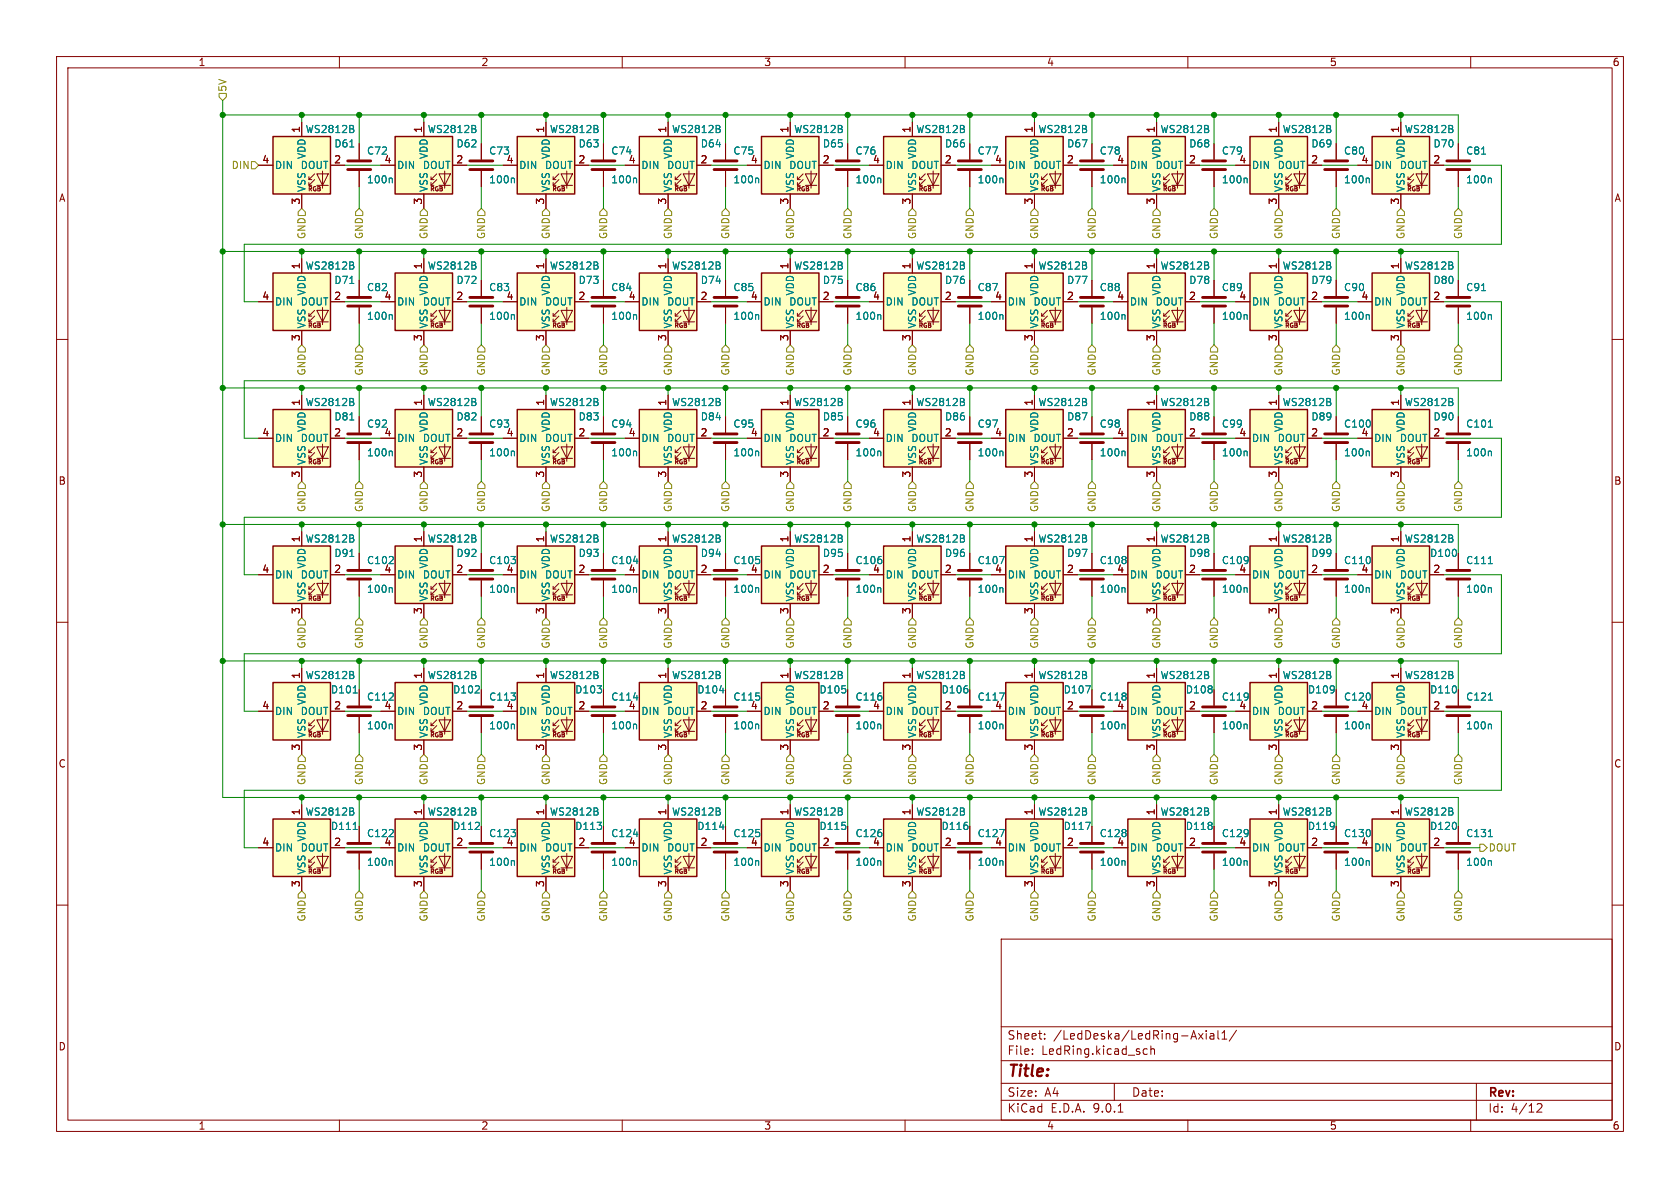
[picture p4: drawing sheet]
<svg xmlns="http://www.w3.org/2000/svg" width="297mm" height="210mm" viewBox="0 0 297 210" stroke-linecap="round" stroke-linejoin="round" font-family="sans-serif">
<defs><g id="words">
<text font-size="2.8" fill="#840000" x="178" y="190.9">Title:</text>
<g font-size="2.1" fill="#840000">
<text x="178" y="184">Sheet:</text>
<text x="186.2" y="184">/LedDeska/LedRing-Axial1/</text>
<text x="178" y="186.7">File:</text>
<text x="184.1" y="186.7">LedRing.kicad_sch</text>
<text x="178" y="196.9">KiCad</text>
<text x="178" y="194.1">Size:</text>
<text x="184.7" y="194.1">A4</text>
<text x="185.7" y="196.9">E.D.A.</text>
<text x="193.3" y="196.9">9.0.1</text>
<text x="200" y="194.1">Date:</text>
<text x="263" y="194.3">Rev:</text>
<text x="263" y="196.9">Id:</text>
<text x="267.1" y="196.9">4/12</text>
</g>
<g font-size="1.8" fill="#840000">
<text x="35" y="11.9">1</text>
<text x="85" y="11.9">2</text>
<text x="135" y="11.9">3</text>
<text x="185" y="11.9">4</text>
<text x="235" y="11.9">5</text>
<text x="285" y="11.9">6</text>
<text x="53.1" y="23.6" transform="rotate(-90 53.1 23.6)">1</text>
<text x="74.7" y="23.6" transform="rotate(-90 74.7 23.6)">1</text>
<text x="96.3" y="23.6" transform="rotate(-90 96.3 23.6)">1</text>
<text x="117.9" y="23.6" transform="rotate(-90 117.9 23.6)">1</text>
<text x="139.4" y="23.6" transform="rotate(-90 139.4 23.6)">1</text>
<text x="161" y="23.6" transform="rotate(-90 161 23.6)">1</text>
<text x="182.6" y="23.6" transform="rotate(-90 182.6 23.6)">1</text>
<text x="204.2" y="23.6" transform="rotate(-90 204.2 23.6)">1</text>
<text x="225.8" y="23.6" transform="rotate(-90 225.8 23.6)">1</text>
<text x="247.4" y="23.6" transform="rotate(-90 247.4 23.6)">1</text>
<text x="46.3" y="29">4</text>
<text x="59" y="29">2</text>
<text x="80.6" y="29">2</text>
<text x="89.5" y="29">4</text>
<text x="102.2" y="29">2</text>
<text x="111.1" y="29">4</text>
<text x="123.8" y="29">2</text>
<text x="145.3" y="29">2</text>
<text x="154.2" y="29">4</text>
<text x="166.9" y="29">2</text>
<text x="175.8" y="29">4</text>
<text x="188.5" y="29">2</text>
<text x="210.1" y="29">2</text>
<text x="219" y="29">4</text>
<text x="231.7" y="29">2</text>
<text x="253.3" y="29">2</text>
<text x="10.3" y="35.9">A</text>
<text x="285.3" y="35.9">A</text>
<text x="53.1" y="36.3" transform="rotate(-90 53.1 36.3)">3</text>
<text x="74.7" y="36.3" transform="rotate(-90 74.7 36.3)">3</text>
<text x="96.3" y="36.3" transform="rotate(-90 96.3 36.3)">3</text>
<text x="117.9" y="36.3" transform="rotate(-90 117.9 36.3)">3</text>
<text x="139.4" y="36.3" transform="rotate(-90 139.4 36.3)">3</text>
<text x="161" y="36.3" transform="rotate(-90 161 36.3)">3</text>
<text x="182.6" y="36.3" transform="rotate(-90 182.6 36.3)">3</text>
<text x="204.2" y="36.3" transform="rotate(-90 204.2 36.3)">3</text>
<text x="225.8" y="36.3" transform="rotate(-90 225.8 36.3)">3</text>
<text x="247.4" y="36.3" transform="rotate(-90 247.4 36.3)">3</text>
<text x="53.1" y="47.7" transform="rotate(-90 53.1 47.7)">1</text>
<text x="74.7" y="47.7" transform="rotate(-90 74.7 47.7)">1</text>
<text x="96.3" y="47.7" transform="rotate(-90 96.3 47.7)">1</text>
<text x="117.9" y="47.7" transform="rotate(-90 117.9 47.7)">1</text>
<text x="139.4" y="47.7" transform="rotate(-90 139.4 47.7)">1</text>
<text x="161" y="47.7" transform="rotate(-90 161 47.7)">1</text>
<text x="182.6" y="47.7" transform="rotate(-90 182.6 47.7)">1</text>
<text x="204.2" y="47.7" transform="rotate(-90 204.2 47.7)">1</text>
<text x="225.8" y="47.7" transform="rotate(-90 225.8 47.7)">1</text>
<text x="247.4" y="47.7" transform="rotate(-90 247.4 47.7)">1</text>
<text x="46.3" y="53.1">4</text>
<text x="59" y="53.1">2</text>
<text x="80.6" y="53.1">2</text>
<text x="102.2" y="53.1">2</text>
<text x="111.1" y="53.1">4</text>
<text x="123.8" y="53.1">2</text>
<text x="145.3" y="53.1">2</text>
<text x="166.9" y="53.1">2</text>
<text x="175.8" y="53.1">4</text>
<text x="188.5" y="53.1">2</text>
<text x="197.4" y="53.1">4</text>
<text x="210.1" y="53.1">2</text>
<text x="219" y="53.1">4</text>
<text x="231.7" y="53.1">2</text>
<text x="253.3" y="53.1">2</text>
<text x="53.1" y="60.4" transform="rotate(-90 53.1 60.4)">3</text>
<text x="74.7" y="60.4" transform="rotate(-90 74.7 60.4)">3</text>
<text x="96.3" y="60.4" transform="rotate(-90 96.3 60.4)">3</text>
<text x="117.9" y="60.4" transform="rotate(-90 117.9 60.4)">3</text>
<text x="139.4" y="60.4" transform="rotate(-90 139.4 60.4)">3</text>
<text x="161" y="60.4" transform="rotate(-90 161 60.4)">3</text>
<text x="182.6" y="60.4" transform="rotate(-90 182.6 60.4)">3</text>
<text x="204.2" y="60.4" transform="rotate(-90 204.2 60.4)">3</text>
<text x="225.8" y="60.4" transform="rotate(-90 225.8 60.4)">3</text>
<text x="247.4" y="60.4" transform="rotate(-90 247.4 60.4)">3</text>
<text x="53.1" y="71.8" transform="rotate(-90 53.1 71.8)">1</text>
<text x="74.7" y="71.8" transform="rotate(-90 74.7 71.8)">1</text>
<text x="96.3" y="71.8" transform="rotate(-90 96.3 71.8)">1</text>
<text x="117.9" y="71.8" transform="rotate(-90 117.9 71.8)">1</text>
<text x="139.4" y="71.8" transform="rotate(-90 139.4 71.8)">1</text>
<text x="161" y="71.8" transform="rotate(-90 161 71.8)">1</text>
<text x="182.6" y="71.8" transform="rotate(-90 182.6 71.8)">1</text>
<text x="204.2" y="71.8" transform="rotate(-90 204.2 71.8)">1</text>
<text x="225.8" y="71.8" transform="rotate(-90 225.8 71.8)">1</text>
<text x="247.4" y="71.8" transform="rotate(-90 247.4 71.8)">1</text>
<text x="46.3" y="77.2">4</text>
<text x="59" y="77.2">2</text>
<text x="80.6" y="77.2">2</text>
<text x="102.2" y="77.2">2</text>
<text x="111.1" y="77.2">4</text>
<text x="123.8" y="77.2">2</text>
<text x="145.3" y="77.2">2</text>
<text x="166.9" y="77.2">2</text>
<text x="175.8" y="77.2">4</text>
<text x="188.5" y="77.2">2</text>
<text x="210.1" y="77.2">2</text>
<text x="231.7" y="77.2">2</text>
<text x="253.3" y="77.2">2</text>
<text x="10.3" y="85.9">B</text>
<text x="53.1" y="84.5" transform="rotate(-90 53.1 84.5)">3</text>
<text x="74.7" y="84.5" transform="rotate(-90 74.7 84.5)">3</text>
<text x="96.3" y="84.5" transform="rotate(-90 96.3 84.5)">3</text>
<text x="117.9" y="84.5" transform="rotate(-90 117.9 84.5)">3</text>
<text x="139.4" y="84.5" transform="rotate(-90 139.4 84.5)">3</text>
<text x="161" y="84.5" transform="rotate(-90 161 84.5)">3</text>
<text x="182.6" y="84.5" transform="rotate(-90 182.6 84.5)">3</text>
<text x="204.2" y="84.5" transform="rotate(-90 204.2 84.5)">3</text>
<text x="225.8" y="84.5" transform="rotate(-90 225.8 84.5)">3</text>
<text x="247.4" y="84.5" transform="rotate(-90 247.4 84.5)">3</text>
<text x="285.3" y="85.9">B</text>
<text x="53.1" y="96" transform="rotate(-90 53.1 96)">1</text>
<text x="74.7" y="96" transform="rotate(-90 74.7 96)">1</text>
<text x="96.3" y="96" transform="rotate(-90 96.3 96)">1</text>
<text x="117.9" y="96" transform="rotate(-90 117.9 96)">1</text>
<text x="139.4" y="96" transform="rotate(-90 139.4 96)">1</text>
<text x="161" y="96" transform="rotate(-90 161 96)">1</text>
<text x="182.6" y="96" transform="rotate(-90 182.6 96)">1</text>
<text x="204.2" y="96" transform="rotate(-90 204.2 96)">1</text>
<text x="225.8" y="96" transform="rotate(-90 225.8 96)">1</text>
<text x="247.4" y="96" transform="rotate(-90 247.4 96)">1</text>
<text x="46.3" y="101.3">4</text>
<text x="59" y="101.3">2</text>
<text x="80.6" y="101.3">2</text>
<text x="102.2" y="101.3">2</text>
<text x="123.8" y="101.3">2</text>
<text x="145.3" y="101.3">2</text>
<text x="166.9" y="101.3">2</text>
<text x="175.8" y="101.3">4</text>
<text x="188.5" y="101.3">2</text>
<text x="210.1" y="101.3">2</text>
<text x="231.7" y="101.3">2</text>
<text x="253.3" y="101.3">2</text>
<text x="53.1" y="108.7" transform="rotate(-90 53.1 108.7)">3</text>
<text x="74.7" y="108.7" transform="rotate(-90 74.7 108.7)">3</text>
<text x="96.3" y="108.7" transform="rotate(-90 96.3 108.7)">3</text>
<text x="117.9" y="108.7" transform="rotate(-90 117.9 108.7)">3</text>
<text x="139.4" y="108.7" transform="rotate(-90 139.4 108.7)">3</text>
<text x="161" y="108.7" transform="rotate(-90 161 108.7)">3</text>
<text x="182.6" y="108.7" transform="rotate(-90 182.6 108.7)">3</text>
<text x="204.2" y="108.7" transform="rotate(-90 204.2 108.7)">3</text>
<text x="225.8" y="108.7" transform="rotate(-90 225.8 108.7)">3</text>
<text x="247.4" y="108.7" transform="rotate(-90 247.4 108.7)">3</text>
<text x="46.3" y="125.5">4</text>
<text x="53.1" y="120.1" transform="rotate(-90 53.1 120.1)">1</text>
<text x="59" y="125.5">2</text>
<text x="74.7" y="120.1" transform="rotate(-90 74.7 120.1)">1</text>
<text x="80.6" y="125.5">2</text>
<text x="96.3" y="120.1" transform="rotate(-90 96.3 120.1)">1</text>
<text x="102.2" y="125.5">2</text>
<text x="117.9" y="120.1" transform="rotate(-90 117.9 120.1)">1</text>
<text x="123.8" y="125.5">2</text>
<text x="139.4" y="120.1" transform="rotate(-90 139.4 120.1)">1</text>
<text x="145.3" y="125.5">2</text>
<text x="161" y="120.1" transform="rotate(-90 161 120.1)">1</text>
<text x="166.9" y="125.5">2</text>
<text x="182.6" y="120.1" transform="rotate(-90 182.6 120.1)">1</text>
<text x="188.5" y="125.5">2</text>
<text x="197.4" y="125.5">4</text>
<text x="204.2" y="120.1" transform="rotate(-90 204.2 120.1)">1</text>
<text x="210.1" y="125.5">2</text>
<text x="219" y="125.5">4</text>
<text x="225.8" y="120.1" transform="rotate(-90 225.8 120.1)">1</text>
<text x="231.7" y="125.5">2</text>
<text x="247.4" y="120.1" transform="rotate(-90 247.4 120.1)">1</text>
<text x="253.3" y="125.5">2</text>
<text x="10.3" y="135.9">C</text>
<text x="53.1" y="132.8" transform="rotate(-90 53.1 132.8)">3</text>
<text x="74.7" y="132.8" transform="rotate(-90 74.7 132.8)">3</text>
<text x="96.3" y="132.8" transform="rotate(-90 96.3 132.8)">3</text>
<text x="117.9" y="132.8" transform="rotate(-90 117.9 132.8)">3</text>
<text x="139.4" y="132.8" transform="rotate(-90 139.4 132.8)">3</text>
<text x="161" y="132.8" transform="rotate(-90 161 132.8)">3</text>
<text x="182.6" y="132.8" transform="rotate(-90 182.6 132.8)">3</text>
<text x="204.2" y="132.8" transform="rotate(-90 204.2 132.8)">3</text>
<text x="225.8" y="132.8" transform="rotate(-90 225.8 132.8)">3</text>
<text x="247.4" y="132.8" transform="rotate(-90 247.4 132.8)">3</text>
<text x="285.3" y="135.9">C</text>
<text x="46.3" y="149.6">4</text>
<text x="53.1" y="144.2" transform="rotate(-90 53.1 144.2)">1</text>
<text x="59" y="149.6">2</text>
<text x="74.7" y="144.2" transform="rotate(-90 74.7 144.2)">1</text>
<text x="80.6" y="149.6">2</text>
<text x="89.5" y="149.6">4</text>
<text x="96.3" y="144.2" transform="rotate(-90 96.3 144.2)">1</text>
<text x="102.2" y="149.6">2</text>
<text x="117.9" y="144.2" transform="rotate(-90 117.9 144.2)">1</text>
<text x="123.8" y="149.6">2</text>
<text x="139.4" y="144.2" transform="rotate(-90 139.4 144.2)">1</text>
<text x="145.3" y="149.6">2</text>
<text x="154.2" y="149.6">4</text>
<text x="161" y="144.2" transform="rotate(-90 161 144.2)">1</text>
<text x="166.9" y="149.6">2</text>
<text x="175.8" y="149.6">4</text>
<text x="182.6" y="144.2" transform="rotate(-90 182.6 144.2)">1</text>
<text x="188.5" y="149.6">2</text>
<text x="204.2" y="144.2" transform="rotate(-90 204.2 144.2)">1</text>
<text x="210.1" y="149.6">2</text>
<text x="219" y="149.6">4</text>
<text x="225.8" y="144.2" transform="rotate(-90 225.8 144.2)">1</text>
<text x="231.7" y="149.6">2</text>
<text x="247.4" y="144.2" transform="rotate(-90 247.4 144.2)">1</text>
<text x="253.3" y="149.6">2</text>
<text x="53.1" y="156.9" transform="rotate(-90 53.1 156.9)">3</text>
<text x="74.7" y="156.9" transform="rotate(-90 74.7 156.9)">3</text>
<text x="96.3" y="156.9" transform="rotate(-90 96.3 156.9)">3</text>
<text x="117.9" y="156.9" transform="rotate(-90 117.9 156.9)">3</text>
<text x="139.4" y="156.9" transform="rotate(-90 139.4 156.9)">3</text>
<text x="161" y="156.9" transform="rotate(-90 161 156.9)">3</text>
<text x="182.6" y="156.9" transform="rotate(-90 182.6 156.9)">3</text>
<text x="204.2" y="156.9" transform="rotate(-90 204.2 156.9)">3</text>
<text x="225.8" y="156.9" transform="rotate(-90 225.8 156.9)">3</text>
<text x="247.4" y="156.9" transform="rotate(-90 247.4 156.9)">3</text>
<text x="10.3" y="185.9">D</text>
<text x="285.3" y="185.9">D</text>
<text x="35" y="199.9">1</text>
<text x="85" y="199.9">2</text>
<text x="135" y="199.9">3</text>
<text x="185" y="199.9">4</text>
<text x="235" y="199.9">5</text>
<text x="285" y="199.9">6</text>
</g>
<g font-size="1.8" fill="#848400">
<text x="40.2" y="16.3" transform="rotate(-90 40.2 16.3)">5V</text>
<text x="40.9" y="30.1">DIN</text>
<text x="54.2" y="42.4" transform="rotate(-90 54.2 42.4)">GND</text>
<text x="64.4" y="42.4" transform="rotate(-90 64.4 42.4)">GND</text>
<text x="75.8" y="42.4" transform="rotate(-90 75.8 42.4)">GND</text>
<text x="86" y="42.4" transform="rotate(-90 86 42.4)">GND</text>
<text x="97.4" y="42.4" transform="rotate(-90 97.4 42.4)">GND</text>
<text x="107.5" y="42.4" transform="rotate(-90 107.5 42.4)">GND</text>
<text x="119" y="42.4" transform="rotate(-90 119 42.4)">GND</text>
<text x="129.1" y="42.4" transform="rotate(-90 129.1 42.4)">GND</text>
<text x="140.6" y="42.4" transform="rotate(-90 140.6 42.4)">GND</text>
<text x="150.7" y="42.4" transform="rotate(-90 150.7 42.4)">GND</text>
<text x="162.2" y="42.4" transform="rotate(-90 162.2 42.4)">GND</text>
<text x="172.3" y="42.4" transform="rotate(-90 172.3 42.4)">GND</text>
<text x="183.7" y="42.4" transform="rotate(-90 183.7 42.4)">GND</text>
<text x="193.9" y="42.4" transform="rotate(-90 193.9 42.4)">GND</text>
<text x="205.3" y="42.4" transform="rotate(-90 205.3 42.4)">GND</text>
<text x="215.5" y="42.4" transform="rotate(-90 215.5 42.4)">GND</text>
<text x="226.9" y="42.4" transform="rotate(-90 226.9 42.4)">GND</text>
<text x="237.1" y="42.4" transform="rotate(-90 237.1 42.4)">GND</text>
<text x="248.5" y="42.4" transform="rotate(-90 248.5 42.4)">GND</text>
<text x="258.7" y="42.4" transform="rotate(-90 258.7 42.4)">GND</text>
<text x="54.2" y="66.5" transform="rotate(-90 54.2 66.5)">GND</text>
<text x="64.4" y="66.5" transform="rotate(-90 64.4 66.5)">GND</text>
<text x="75.8" y="66.5" transform="rotate(-90 75.8 66.5)">GND</text>
<text x="86" y="66.5" transform="rotate(-90 86 66.5)">GND</text>
<text x="97.4" y="66.5" transform="rotate(-90 97.4 66.5)">GND</text>
<text x="107.5" y="66.5" transform="rotate(-90 107.5 66.5)">GND</text>
<text x="119" y="66.5" transform="rotate(-90 119 66.5)">GND</text>
<text x="129.1" y="66.5" transform="rotate(-90 129.1 66.5)">GND</text>
<text x="140.6" y="66.5" transform="rotate(-90 140.6 66.5)">GND</text>
<text x="150.7" y="66.5" transform="rotate(-90 150.7 66.5)">GND</text>
<text x="162.2" y="66.5" transform="rotate(-90 162.2 66.5)">GND</text>
<text x="172.3" y="66.5" transform="rotate(-90 172.3 66.5)">GND</text>
<text x="183.7" y="66.5" transform="rotate(-90 183.7 66.5)">GND</text>
<text x="193.9" y="66.5" transform="rotate(-90 193.9 66.5)">GND</text>
<text x="205.3" y="66.5" transform="rotate(-90 205.3 66.5)">GND</text>
<text x="215.5" y="66.5" transform="rotate(-90 215.5 66.5)">GND</text>
<text x="226.9" y="66.5" transform="rotate(-90 226.9 66.5)">GND</text>
<text x="237.1" y="66.5" transform="rotate(-90 237.1 66.5)">GND</text>
<text x="248.5" y="66.5" transform="rotate(-90 248.5 66.5)">GND</text>
<text x="258.7" y="66.5" transform="rotate(-90 258.7 66.5)">GND</text>
<text x="54.2" y="90.6" transform="rotate(-90 54.2 90.6)">GND</text>
<text x="64.4" y="90.6" transform="rotate(-90 64.4 90.6)">GND</text>
<text x="75.8" y="90.6" transform="rotate(-90 75.8 90.6)">GND</text>
<text x="86" y="90.6" transform="rotate(-90 86 90.6)">GND</text>
<text x="97.4" y="90.6" transform="rotate(-90 97.4 90.6)">GND</text>
<text x="107.5" y="90.6" transform="rotate(-90 107.5 90.6)">GND</text>
<text x="119" y="90.6" transform="rotate(-90 119 90.6)">GND</text>
<text x="129.1" y="90.6" transform="rotate(-90 129.1 90.6)">GND</text>
<text x="140.6" y="90.6" transform="rotate(-90 140.6 90.6)">GND</text>
<text x="150.7" y="90.6" transform="rotate(-90 150.7 90.6)">GND</text>
<text x="162.2" y="90.6" transform="rotate(-90 162.2 90.6)">GND</text>
<text x="172.3" y="90.6" transform="rotate(-90 172.3 90.6)">GND</text>
<text x="183.7" y="90.6" transform="rotate(-90 183.7 90.6)">GND</text>
<text x="193.9" y="90.6" transform="rotate(-90 193.9 90.6)">GND</text>
<text x="205.3" y="90.6" transform="rotate(-90 205.3 90.6)">GND</text>
<text x="215.5" y="90.6" transform="rotate(-90 215.5 90.6)">GND</text>
<text x="226.9" y="90.6" transform="rotate(-90 226.9 90.6)">GND</text>
<text x="237.1" y="90.6" transform="rotate(-90 237.1 90.6)">GND</text>
<text x="248.5" y="90.6" transform="rotate(-90 248.5 90.6)">GND</text>
<text x="258.7" y="90.6" transform="rotate(-90 258.7 90.6)">GND</text>
<text x="54.2" y="114.8" transform="rotate(-90 54.2 114.8)">GND</text>
<text x="64.4" y="114.8" transform="rotate(-90 64.4 114.8)">GND</text>
<text x="75.8" y="114.8" transform="rotate(-90 75.8 114.8)">GND</text>
<text x="86" y="114.8" transform="rotate(-90 86 114.8)">GND</text>
<text x="97.4" y="114.8" transform="rotate(-90 97.4 114.8)">GND</text>
<text x="107.5" y="114.8" transform="rotate(-90 107.5 114.8)">GND</text>
<text x="119" y="114.8" transform="rotate(-90 119 114.8)">GND</text>
<text x="129.1" y="114.8" transform="rotate(-90 129.1 114.8)">GND</text>
<text x="140.6" y="114.8" transform="rotate(-90 140.6 114.8)">GND</text>
<text x="150.7" y="114.8" transform="rotate(-90 150.7 114.8)">GND</text>
<text x="162.2" y="114.8" transform="rotate(-90 162.2 114.8)">GND</text>
<text x="172.3" y="114.8" transform="rotate(-90 172.3 114.8)">GND</text>
<text x="183.7" y="114.8" transform="rotate(-90 183.7 114.8)">GND</text>
<text x="193.9" y="114.8" transform="rotate(-90 193.9 114.8)">GND</text>
<text x="205.3" y="114.8" transform="rotate(-90 205.3 114.8)">GND</text>
<text x="215.5" y="114.8" transform="rotate(-90 215.5 114.8)">GND</text>
<text x="226.9" y="114.8" transform="rotate(-90 226.9 114.8)">GND</text>
<text x="237.1" y="114.8" transform="rotate(-90 237.1 114.8)">GND</text>
<text x="248.5" y="114.8" transform="rotate(-90 248.5 114.8)">GND</text>
<text x="258.7" y="114.8" transform="rotate(-90 258.7 114.8)">GND</text>
<text x="54.2" y="138.9" transform="rotate(-90 54.2 138.9)">GND</text>
<text x="64.4" y="138.9" transform="rotate(-90 64.4 138.9)">GND</text>
<text x="75.8" y="138.9" transform="rotate(-90 75.8 138.9)">GND</text>
<text x="86" y="138.9" transform="rotate(-90 86 138.9)">GND</text>
<text x="97.4" y="138.9" transform="rotate(-90 97.4 138.9)">GND</text>
<text x="107.5" y="138.9" transform="rotate(-90 107.5 138.9)">GND</text>
<text x="119" y="138.9" transform="rotate(-90 119 138.9)">GND</text>
<text x="129.1" y="138.9" transform="rotate(-90 129.1 138.9)">GND</text>
<text x="140.6" y="138.9" transform="rotate(-90 140.6 138.9)">GND</text>
<text x="150.7" y="138.9" transform="rotate(-90 150.7 138.9)">GND</text>
<text x="162.2" y="138.9" transform="rotate(-90 162.2 138.9)">GND</text>
<text x="172.3" y="138.9" transform="rotate(-90 172.3 138.9)">GND</text>
<text x="183.7" y="138.9" transform="rotate(-90 183.7 138.9)">GND</text>
<text x="193.9" y="138.9" transform="rotate(-90 193.9 138.9)">GND</text>
<text x="205.3" y="138.9" transform="rotate(-90 205.3 138.9)">GND</text>
<text x="215.5" y="138.9" transform="rotate(-90 215.5 138.9)">GND</text>
<text x="226.9" y="138.9" transform="rotate(-90 226.9 138.9)">GND</text>
<text x="237.1" y="138.9" transform="rotate(-90 237.1 138.9)">GND</text>
<text x="248.5" y="138.9" transform="rotate(-90 248.5 138.9)">GND</text>
<text x="258.7" y="138.9" transform="rotate(-90 258.7 138.9)">GND</text>
<text x="263.1" y="150.7">DOUT</text>
<text x="54.2" y="163" transform="rotate(-90 54.2 163)">GND</text>
<text x="64.4" y="163" transform="rotate(-90 64.4 163)">GND</text>
<text x="75.8" y="163" transform="rotate(-90 75.8 163)">GND</text>
<text x="86" y="163" transform="rotate(-90 86 163)">GND</text>
<text x="97.4" y="163" transform="rotate(-90 97.4 163)">GND</text>
<text x="107.5" y="163" transform="rotate(-90 107.5 163)">GND</text>
<text x="119" y="163" transform="rotate(-90 119 163)">GND</text>
<text x="129.1" y="163" transform="rotate(-90 129.1 163)">GND</text>
<text x="140.6" y="163" transform="rotate(-90 140.6 163)">GND</text>
<text x="150.7" y="163" transform="rotate(-90 150.7 163)">GND</text>
<text x="162.2" y="163" transform="rotate(-90 162.2 163)">GND</text>
<text x="172.3" y="163" transform="rotate(-90 172.3 163)">GND</text>
<text x="183.7" y="163" transform="rotate(-90 183.7 163)">GND</text>
<text x="193.9" y="163" transform="rotate(-90 193.9 163)">GND</text>
<text x="205.3" y="163" transform="rotate(-90 205.3 163)">GND</text>
<text x="215.5" y="163" transform="rotate(-90 215.5 163)">GND</text>
<text x="226.9" y="163" transform="rotate(-90 226.9 163)">GND</text>
<text x="237.1" y="163" transform="rotate(-90 237.1 163)">GND</text>
<text x="248.5" y="163" transform="rotate(-90 248.5 163)">GND</text>
<text x="258.7" y="163" transform="rotate(-90 258.7 163)">GND</text>
</g>
<g font-size="1.8" fill="#008484">
<text x="53.9" y="23.7">WS2812B</text>
<text x="75.5" y="23.7">WS2812B</text>
<text x="97.1" y="23.7">WS2812B</text>
<text x="118.7" y="23.7">WS2812B</text>
<text x="140.3" y="23.7">WS2812B</text>
<text x="161.9" y="23.7">WS2812B</text>
<text x="183.5" y="23.7">WS2812B</text>
<text x="205.1" y="23.7">WS2812B</text>
<text x="226.7" y="23.7">WS2812B</text>
<text x="248.2" y="23.7">WS2812B</text>
<text x="54.2" y="28.2" transform="rotate(-90 54.2 28.2)">VDD</text>
<text x="59" y="26.3">D61</text>
<text x="64.8" y="27.5">C72</text>
<text x="67.9" y="29">4</text>
<text x="75.8" y="28.2" transform="rotate(-90 75.8 28.2)">VDD</text>
<text x="80.6" y="26.3">D62</text>
<text x="86.4" y="27.5">C73</text>
<text x="97.4" y="28.2" transform="rotate(-90 97.4 28.2)">VDD</text>
<text x="102.2" y="26.3">D63</text>
<text x="108" y="27.5">C74</text>
<text x="119" y="28.2" transform="rotate(-90 119 28.2)">VDD</text>
<text x="123.8" y="26.3">D64</text>
<text x="129.5" y="27.5">C75</text>
<text x="132.6" y="29">4</text>
<text x="140.6" y="28.2" transform="rotate(-90 140.6 28.2)">VDD</text>
<text x="145.4" y="26.3">D65</text>
<text x="151.1" y="27.5">C76</text>
<text x="162.2" y="28.2" transform="rotate(-90 162.2 28.2)">VDD</text>
<text x="167" y="26.3">D66</text>
<text x="172.7" y="27.5">C77</text>
<text x="183.7" y="28.2" transform="rotate(-90 183.7 28.2)">VDD</text>
<text x="188.6" y="26.3">D67</text>
<text x="194.3" y="27.5">C78</text>
<text x="197.4" y="29">4</text>
<text x="205.3" y="28.2" transform="rotate(-90 205.3 28.2)">VDD</text>
<text x="210.1" y="26.3">D68</text>
<text x="215.9" y="27.5">C79</text>
<text x="226.9" y="28.2" transform="rotate(-90 226.9 28.2)">VDD</text>
<text x="231.7" y="26.3">D69</text>
<text x="237.5" y="27.5">C80</text>
<text x="240.6" y="29">4</text>
<text x="248.5" y="28.2" transform="rotate(-90 248.5 28.2)">VDD</text>
<text x="253.3" y="26.3">D70</text>
<text x="259.1" y="27.5">C81</text>
<text x="48.5" y="30.1">DIN</text>
<text x="53.1" y="30.1">DOUT</text>
<text x="54.2" y="34" transform="rotate(-90 54.2 34)">VSS</text>
<text x="64.8" y="32.6">100n</text>
<text x="70.1" y="30.1">DIN</text>
<text x="74.7" y="30.1">DOUT</text>
<text x="75.8" y="34" transform="rotate(-90 75.8 34)">VSS</text>
<text x="86.4" y="32.6">100n</text>
<text x="91.7" y="30.1">DIN</text>
<text x="96.2" y="30.1">DOUT</text>
<text x="97.4" y="34" transform="rotate(-90 97.4 34)">VSS</text>
<text x="108" y="32.6">100n</text>
<text x="113.3" y="30.1">DIN</text>
<text x="117.8" y="30.1">DOUT</text>
<text x="119" y="34" transform="rotate(-90 119 34)">VSS</text>
<text x="129.5" y="32.6">100n</text>
<text x="134.9" y="30.1">DIN</text>
<text x="139.4" y="30.1">DOUT</text>
<text x="140.6" y="34" transform="rotate(-90 140.6 34)">VSS</text>
<text x="151.1" y="32.6">100n</text>
<text x="156.5" y="30.1">DIN</text>
<text x="161" y="30.1">DOUT</text>
<text x="162.2" y="34" transform="rotate(-90 162.2 34)">VSS</text>
<text x="172.7" y="32.6">100n</text>
<text x="178.1" y="30.1">DIN</text>
<text x="182.6" y="30.1">DOUT</text>
<text x="183.7" y="34" transform="rotate(-90 183.7 34)">VSS</text>
<text x="194.3" y="32.6">100n</text>
<text x="199.6" y="30.1">DIN</text>
<text x="204.2" y="30.1">DOUT</text>
<text x="205.3" y="34" transform="rotate(-90 205.3 34)">VSS</text>
<text x="215.9" y="32.6">100n</text>
<text x="221.2" y="30.1">DIN</text>
<text x="225.8" y="30.1">DOUT</text>
<text x="226.9" y="34" transform="rotate(-90 226.9 34)">VSS</text>
<text x="237.5" y="32.6">100n</text>
<text x="242.8" y="30.1">DIN</text>
<text x="247.4" y="30.1">DOUT</text>
<text x="248.5" y="34" transform="rotate(-90 248.5 34)">VSS</text>
<text x="259.1" y="32.6">100n</text>
<text x="53.9" y="47.9">WS2812B</text>
<text x="75.5" y="47.9">WS2812B</text>
<text x="97.1" y="47.9">WS2812B</text>
<text x="118.7" y="47.9">WS2812B</text>
<text x="140.3" y="47.9">WS2812B</text>
<text x="161.9" y="47.9">WS2812B</text>
<text x="183.5" y="47.9">WS2812B</text>
<text x="205.1" y="47.9">WS2812B</text>
<text x="226.7" y="47.9">WS2812B</text>
<text x="248.2" y="47.9">WS2812B</text>
<text x="54.2" y="52.3" transform="rotate(-90 54.2 52.3)">VDD</text>
<text x="59" y="50.4">D71</text>
<text x="64.8" y="51.7">C82</text>
<text x="67.9" y="53.1">4</text>
<text x="75.8" y="52.3" transform="rotate(-90 75.8 52.3)">VDD</text>
<text x="80.6" y="50.4">D72</text>
<text x="86.4" y="51.7">C83</text>
<text x="89.5" y="53.1">4</text>
<text x="97.4" y="52.3" transform="rotate(-90 97.4 52.3)">VDD</text>
<text x="102.2" y="50.4">D73</text>
<text x="108" y="51.7">C84</text>
<text x="119" y="52.3" transform="rotate(-90 119 52.3)">VDD</text>
<text x="123.8" y="50.4">D74</text>
<text x="129.5" y="51.7">C85</text>
<text x="132.6" y="53.1">4</text>
<text x="140.6" y="52.3" transform="rotate(-90 140.6 52.3)">VDD</text>
<text x="145.4" y="50.4">D75</text>
<text x="151.1" y="51.7">C86</text>
<text x="154.2" y="53.1">4</text>
<text x="162.2" y="52.3" transform="rotate(-90 162.2 52.3)">VDD</text>
<text x="167" y="50.4">D76</text>
<text x="172.7" y="51.7">C87</text>
<text x="183.7" y="52.3" transform="rotate(-90 183.7 52.3)">VDD</text>
<text x="188.6" y="50.4">D77</text>
<text x="194.3" y="51.7">C88</text>
<text x="205.3" y="52.3" transform="rotate(-90 205.3 52.3)">VDD</text>
<text x="210.1" y="50.4">D78</text>
<text x="215.9" y="51.7">C89</text>
<text x="226.9" y="52.3" transform="rotate(-90 226.9 52.3)">VDD</text>
<text x="231.7" y="50.4">D79</text>
<text x="237.5" y="51.7">C90</text>
<text x="240.6" y="53.1">4</text>
<text x="248.5" y="52.3" transform="rotate(-90 248.5 52.3)">VDD</text>
<text x="253.3" y="50.4">D80</text>
<text x="259.1" y="51.7">C91</text>
<text x="48.5" y="54.2">DIN</text>
<text x="53.1" y="54.2">DOUT</text>
<text x="54.2" y="58.2" transform="rotate(-90 54.2 58.2)">VSS</text>
<text x="64.8" y="56.7">100n</text>
<text x="70.1" y="54.2">DIN</text>
<text x="74.7" y="54.2">DOUT</text>
<text x="75.8" y="58.2" transform="rotate(-90 75.8 58.2)">VSS</text>
<text x="86.4" y="56.7">100n</text>
<text x="91.7" y="54.2">DIN</text>
<text x="96.2" y="54.2">DOUT</text>
<text x="97.4" y="58.2" transform="rotate(-90 97.4 58.2)">VSS</text>
<text x="108" y="56.7">100n</text>
<text x="113.3" y="54.2">DIN</text>
<text x="117.8" y="54.2">DOUT</text>
<text x="119" y="58.2" transform="rotate(-90 119 58.2)">VSS</text>
<text x="129.5" y="56.7">100n</text>
<text x="134.9" y="54.2">DIN</text>
<text x="139.4" y="54.2">DOUT</text>
<text x="140.6" y="58.2" transform="rotate(-90 140.6 58.2)">VSS</text>
<text x="151.1" y="56.7">100n</text>
<text x="156.5" y="54.2">DIN</text>
<text x="161" y="54.2">DOUT</text>
<text x="162.2" y="58.2" transform="rotate(-90 162.2 58.2)">VSS</text>
<text x="172.7" y="56.7">100n</text>
<text x="178.1" y="54.2">DIN</text>
<text x="182.6" y="54.2">DOUT</text>
<text x="183.7" y="58.2" transform="rotate(-90 183.7 58.2)">VSS</text>
<text x="194.3" y="56.7">100n</text>
<text x="199.6" y="54.2">DIN</text>
<text x="204.2" y="54.2">DOUT</text>
<text x="205.3" y="58.2" transform="rotate(-90 205.3 58.2)">VSS</text>
<text x="215.9" y="56.7">100n</text>
<text x="221.2" y="54.2">DIN</text>
<text x="225.8" y="54.2">DOUT</text>
<text x="226.9" y="58.2" transform="rotate(-90 226.9 58.2)">VSS</text>
<text x="237.5" y="56.7">100n</text>
<text x="242.8" y="54.2">DIN</text>
<text x="247.4" y="54.2">DOUT</text>
<text x="248.5" y="58.2" transform="rotate(-90 248.5 58.2)">VSS</text>
<text x="259.1" y="56.7">100n</text>
<text x="53.9" y="72">WS2812B</text>
<text x="75.5" y="72">WS2812B</text>
<text x="97.1" y="72">WS2812B</text>
<text x="118.7" y="72">WS2812B</text>
<text x="140.3" y="72">WS2812B</text>
<text x="161.9" y="72">WS2812B</text>
<text x="183.5" y="72">WS2812B</text>
<text x="205.1" y="72">WS2812B</text>
<text x="226.7" y="72">WS2812B</text>
<text x="248.2" y="72">WS2812B</text>
<text x="54.2" y="76.5" transform="rotate(-90 54.2 76.5)">VDD</text>
<text x="59" y="74.5">D81</text>
<text x="64.8" y="75.8">C92</text>
<text x="67.9" y="77.2">4</text>
<text x="75.8" y="76.5" transform="rotate(-90 75.8 76.5)">VDD</text>
<text x="80.6" y="74.5">D82</text>
<text x="86.4" y="75.8">C93</text>
<text x="89.5" y="77.2">4</text>
<text x="97.4" y="76.5" transform="rotate(-90 97.4 76.5)">VDD</text>
<text x="102.2" y="74.5">D83</text>
<text x="108" y="75.8">C94</text>
<text x="119" y="76.5" transform="rotate(-90 119 76.5)">VDD</text>
<text x="123.8" y="74.5">D84</text>
<text x="129.5" y="75.8">C95</text>
<text x="132.6" y="77.2">4</text>
<text x="140.6" y="76.5" transform="rotate(-90 140.6 76.5)">VDD</text>
<text x="145.4" y="74.5">D85</text>
<text x="151.1" y="75.8">C96</text>
<text x="154.2" y="77.2">4</text>
<text x="162.2" y="76.5" transform="rotate(-90 162.2 76.5)">VDD</text>
<text x="167" y="74.5">D86</text>
<text x="172.7" y="75.8">C97</text>
<text x="183.7" y="76.5" transform="rotate(-90 183.7 76.5)">VDD</text>
<text x="188.6" y="74.5">D87</text>
<text x="194.3" y="75.8">C98</text>
<text x="197.4" y="77.2">4</text>
<text x="205.3" y="76.5" transform="rotate(-90 205.3 76.5)">VDD</text>
<text x="210.1" y="74.5">D88</text>
<text x="215.9" y="75.8">C99</text>
<text x="219" y="77.2">4</text>
<text x="226.9" y="76.5" transform="rotate(-90 226.9 76.5)">VDD</text>
<text x="231.7" y="74.5">D89</text>
<text x="237.5" y="75.8">C100</text>
<text x="240.6" y="77.2">4</text>
<text x="248.5" y="76.5" transform="rotate(-90 248.5 76.5)">VDD</text>
<text x="253.3" y="74.5">D90</text>
<text x="259.1" y="75.8">C101</text>
<text x="48.5" y="78.3">DIN</text>
<text x="53.1" y="78.3">DOUT</text>
<text x="54.2" y="82.3" transform="rotate(-90 54.2 82.3)">VSS</text>
<text x="64.8" y="80.9">100n</text>
<text x="70.1" y="78.3">DIN</text>
<text x="74.7" y="78.3">DOUT</text>
<text x="75.8" y="82.3" transform="rotate(-90 75.8 82.3)">VSS</text>
<text x="86.4" y="80.9">100n</text>
<text x="91.7" y="78.3">DIN</text>
<text x="96.2" y="78.3">DOUT</text>
<text x="97.4" y="82.3" transform="rotate(-90 97.4 82.3)">VSS</text>
<text x="108" y="80.9">100n</text>
<text x="113.3" y="78.3">DIN</text>
<text x="117.8" y="78.3">DOUT</text>
<text x="119" y="82.3" transform="rotate(-90 119 82.3)">VSS</text>
<text x="129.5" y="80.9">100n</text>
<text x="134.9" y="78.3">DIN</text>
<text x="139.4" y="78.3">DOUT</text>
<text x="140.6" y="82.3" transform="rotate(-90 140.6 82.3)">VSS</text>
<text x="151.1" y="80.9">100n</text>
<text x="156.5" y="78.3">DIN</text>
<text x="161" y="78.3">DOUT</text>
<text x="162.2" y="82.3" transform="rotate(-90 162.2 82.3)">VSS</text>
<text x="172.7" y="80.9">100n</text>
<text x="178.1" y="78.3">DIN</text>
<text x="182.6" y="78.3">DOUT</text>
<text x="183.7" y="82.3" transform="rotate(-90 183.7 82.3)">VSS</text>
<text x="194.3" y="80.9">100n</text>
<text x="199.6" y="78.3">DIN</text>
<text x="204.2" y="78.3">DOUT</text>
<text x="205.3" y="82.3" transform="rotate(-90 205.3 82.3)">VSS</text>
<text x="215.9" y="80.9">100n</text>
<text x="221.2" y="78.3">DIN</text>
<text x="225.8" y="78.3">DOUT</text>
<text x="226.9" y="82.3" transform="rotate(-90 226.9 82.3)">VSS</text>
<text x="237.5" y="80.9">100n</text>
<text x="242.8" y="78.3">DIN</text>
<text x="247.4" y="78.3">DOUT</text>
<text x="248.5" y="82.3" transform="rotate(-90 248.5 82.3)">VSS</text>
<text x="259.1" y="80.9">100n</text>
<text x="53.9" y="96.1">WS2812B</text>
<text x="54.2" y="100.6" transform="rotate(-90 54.2 100.6)">VDD</text>
<text x="59" y="98.7">D91</text>
<text x="64.8" y="99.9">C102</text>
<text x="67.9" y="101.3">4</text>
<text x="75.5" y="96.1">WS2812B</text>
<text x="75.8" y="100.6" transform="rotate(-90 75.8 100.6)">VDD</text>
<text x="80.6" y="98.7">D92</text>
<text x="86.4" y="99.9">C103</text>
<text x="89.5" y="101.3">4</text>
<text x="97.1" y="96.1">WS2812B</text>
<text x="97.4" y="100.6" transform="rotate(-90 97.4 100.6)">VDD</text>
<text x="102.2" y="98.7">D93</text>
<text x="108" y="99.9">C104</text>
<text x="111.1" y="101.3">4</text>
<text x="118.7" y="96.1">WS2812B</text>
<text x="119" y="100.6" transform="rotate(-90 119 100.6)">VDD</text>
<text x="123.8" y="98.7">D94</text>
<text x="129.5" y="99.9">C105</text>
<text x="132.6" y="101.3">4</text>
<text x="140.3" y="96.1">WS2812B</text>
<text x="140.6" y="100.6" transform="rotate(-90 140.6 100.6)">VDD</text>
<text x="145.4" y="98.7">D95</text>
<text x="151.1" y="99.9">C106</text>
<text x="154.2" y="101.3">4</text>
<text x="161.9" y="96.1">WS2812B</text>
<text x="162.2" y="100.6" transform="rotate(-90 162.2 100.6)">VDD</text>
<text x="167" y="98.7">D96</text>
<text x="172.7" y="99.9">C107</text>
<text x="183.5" y="96.1">WS2812B</text>
<text x="183.7" y="100.6" transform="rotate(-90 183.7 100.6)">VDD</text>
<text x="188.6" y="98.7">D97</text>
<text x="194.3" y="99.9">C108</text>
<text x="197.4" y="101.3">4</text>
<text x="205.1" y="96.1">WS2812B</text>
<text x="205.3" y="100.6" transform="rotate(-90 205.3 100.6)">VDD</text>
<text x="210.1" y="98.7">D98</text>
<text x="215.9" y="99.9">C109</text>
<text x="219" y="101.3">4</text>
<text x="226.7" y="96.1">WS2812B</text>
<text x="226.9" y="100.6" transform="rotate(-90 226.9 100.6)">VDD</text>
<text x="231.7" y="98.7">D99</text>
<text x="237.5" y="99.9">C110</text>
<text x="240.6" y="101.3">4</text>
<text x="248.2" y="96.1">WS2812B</text>
<text x="248.5" y="100.6" transform="rotate(-90 248.5 100.6)">VDD</text>
<text x="252.7" y="98.7">D100</text>
<text x="259.1" y="99.9">C111</text>
<text x="48.5" y="102.5">DIN</text>
<text x="53.1" y="102.5">DOUT</text>
<text x="54.2" y="106.4" transform="rotate(-90 54.2 106.4)">VSS</text>
<text x="64.8" y="105">100n</text>
<text x="70.1" y="102.5">DIN</text>
<text x="74.7" y="102.5">DOUT</text>
<text x="75.8" y="106.4" transform="rotate(-90 75.8 106.4)">VSS</text>
<text x="86.4" y="105">100n</text>
<text x="91.7" y="102.5">DIN</text>
<text x="96.2" y="102.5">DOUT</text>
<text x="97.4" y="106.4" transform="rotate(-90 97.4 106.4)">VSS</text>
<text x="108" y="105">100n</text>
<text x="113.3" y="102.5">DIN</text>
<text x="117.8" y="102.5">DOUT</text>
<text x="119" y="106.4" transform="rotate(-90 119 106.4)">VSS</text>
<text x="129.5" y="105">100n</text>
<text x="134.9" y="102.5">DIN</text>
<text x="139.4" y="102.5">DOUT</text>
<text x="140.6" y="106.4" transform="rotate(-90 140.6 106.4)">VSS</text>
<text x="151.1" y="105">100n</text>
<text x="156.5" y="102.5">DIN</text>
<text x="161" y="102.5">DOUT</text>
<text x="162.2" y="106.4" transform="rotate(-90 162.2 106.4)">VSS</text>
<text x="172.7" y="105">100n</text>
<text x="178.1" y="102.5">DIN</text>
<text x="182.6" y="102.5">DOUT</text>
<text x="183.7" y="106.4" transform="rotate(-90 183.7 106.4)">VSS</text>
<text x="194.3" y="105">100n</text>
<text x="199.6" y="102.5">DIN</text>
<text x="204.2" y="102.5">DOUT</text>
<text x="205.3" y="106.4" transform="rotate(-90 205.3 106.4)">VSS</text>
<text x="215.9" y="105">100n</text>
<text x="221.2" y="102.5">DIN</text>
<text x="225.8" y="102.5">DOUT</text>
<text x="226.9" y="106.4" transform="rotate(-90 226.9 106.4)">VSS</text>
<text x="237.5" y="105">100n</text>
<text x="242.8" y="102.5">DIN</text>
<text x="247.4" y="102.5">DOUT</text>
<text x="248.5" y="106.4" transform="rotate(-90 248.5 106.4)">VSS</text>
<text x="259.1" y="105">100n</text>
<text x="53.9" y="120.2">WS2812B</text>
<text x="54.2" y="124.7" transform="rotate(-90 54.2 124.7)">VDD</text>
<text x="58.4" y="122.8">D101</text>
<text x="64.8" y="124.1">C112</text>
<text x="67.9" y="125.5">4</text>
<text x="75.5" y="120.2">WS2812B</text>
<text x="75.8" y="124.7" transform="rotate(-90 75.8 124.7)">VDD</text>
<text x="80" y="122.8">D102</text>
<text x="86.4" y="124.1">C113</text>
<text x="89.5" y="125.5">4</text>
<text x="97.1" y="120.2">WS2812B</text>
<text x="97.4" y="124.7" transform="rotate(-90 97.4 124.7)">VDD</text>
<text x="101.6" y="122.8">D103</text>
<text x="108" y="124.1">C114</text>
<text x="111.1" y="125.5">4</text>
<text x="118.7" y="120.2">WS2812B</text>
<text x="119" y="124.7" transform="rotate(-90 119 124.7)">VDD</text>
<text x="123.2" y="122.8">D104</text>
<text x="129.5" y="124.1">C115</text>
<text x="132.6" y="125.5">4</text>
<text x="140.3" y="120.2">WS2812B</text>
<text x="140.6" y="124.7" transform="rotate(-90 140.6 124.7)">VDD</text>
<text x="144.8" y="122.8">D105</text>
<text x="151.1" y="124.1">C116</text>
<text x="154.2" y="125.5">4</text>
<text x="161.9" y="120.2">WS2812B</text>
<text x="162.2" y="124.7" transform="rotate(-90 162.2 124.7)">VDD</text>
<text x="166.4" y="122.8">D106</text>
<text x="172.7" y="124.1">C117</text>
<text x="175.8" y="125.5">4</text>
<text x="183.5" y="120.2">WS2812B</text>
<text x="183.7" y="124.7" transform="rotate(-90 183.7 124.7)">VDD</text>
<text x="187.9" y="122.8">D107</text>
<text x="194.3" y="124.1">C118</text>
<text x="205.1" y="120.2">WS2812B</text>
<text x="205.3" y="124.7" transform="rotate(-90 205.3 124.7)">VDD</text>
<text x="209.5" y="122.8">D108</text>
<text x="215.9" y="124.1">C119</text>
<text x="226.7" y="120.2">WS2812B</text>
<text x="226.9" y="124.7" transform="rotate(-90 226.9 124.7)">VDD</text>
<text x="231.1" y="122.8">D109</text>
<text x="237.5" y="124.1">C120</text>
<text x="240.6" y="125.5">4</text>
<text x="248.2" y="120.2">WS2812B</text>
<text x="248.5" y="124.7" transform="rotate(-90 248.5 124.7)">VDD</text>
<text x="252.7" y="122.8">D110</text>
<text x="259.1" y="124.1">C121</text>
<text x="48.5" y="126.6">DIN</text>
<text x="53.1" y="126.6">DOUT</text>
<text x="54.2" y="130.6" transform="rotate(-90 54.2 130.6)">VSS</text>
<text x="64.8" y="129.1">100n</text>
<text x="70.1" y="126.6">DIN</text>
<text x="74.7" y="126.6">DOUT</text>
<text x="75.8" y="130.6" transform="rotate(-90 75.8 130.6)">VSS</text>
<text x="86.4" y="129.1">100n</text>
<text x="91.7" y="126.6">DIN</text>
<text x="96.2" y="126.6">DOUT</text>
<text x="97.4" y="130.6" transform="rotate(-90 97.4 130.6)">VSS</text>
<text x="108" y="129.1">100n</text>
<text x="113.3" y="126.6">DIN</text>
<text x="117.8" y="126.6">DOUT</text>
<text x="119" y="130.6" transform="rotate(-90 119 130.6)">VSS</text>
<text x="129.5" y="129.1">100n</text>
<text x="134.9" y="126.6">DIN</text>
<text x="139.4" y="126.6">DOUT</text>
<text x="140.6" y="130.6" transform="rotate(-90 140.6 130.6)">VSS</text>
<text x="151.1" y="129.1">100n</text>
<text x="156.5" y="126.6">DIN</text>
<text x="161" y="126.6">DOUT</text>
<text x="162.2" y="130.6" transform="rotate(-90 162.2 130.6)">VSS</text>
<text x="172.7" y="129.1">100n</text>
<text x="178.1" y="126.6">DIN</text>
<text x="182.6" y="126.6">DOUT</text>
<text x="183.7" y="130.6" transform="rotate(-90 183.7 130.6)">VSS</text>
<text x="194.3" y="129.1">100n</text>
<text x="199.6" y="126.6">DIN</text>
<text x="204.2" y="126.6">DOUT</text>
<text x="205.3" y="130.6" transform="rotate(-90 205.3 130.6)">VSS</text>
<text x="215.9" y="129.1">100n</text>
<text x="221.2" y="126.6">DIN</text>
<text x="225.8" y="126.6">DOUT</text>
<text x="226.9" y="130.6" transform="rotate(-90 226.9 130.6)">VSS</text>
<text x="237.5" y="129.1">100n</text>
<text x="242.8" y="126.6">DIN</text>
<text x="247.4" y="126.6">DOUT</text>
<text x="248.5" y="130.6" transform="rotate(-90 248.5 130.6)">VSS</text>
<text x="259.1" y="129.1">100n</text>
<text x="53.9" y="144.4">WS2812B</text>
<text x="54.2" y="148.9" transform="rotate(-90 54.2 148.9)">VDD</text>
<text x="58.4" y="146.9">D111</text>
<text x="64.8" y="148.2">C122</text>
<text x="67.9" y="149.6">4</text>
<text x="75.5" y="144.4">WS2812B</text>
<text x="75.8" y="148.9" transform="rotate(-90 75.8 148.9)">VDD</text>
<text x="80" y="146.9">D112</text>
<text x="86.4" y="148.2">C123</text>
<text x="97.1" y="144.4">WS2812B</text>
<text x="97.4" y="148.9" transform="rotate(-90 97.4 148.9)">VDD</text>
<text x="101.6" y="146.9">D113</text>
<text x="108" y="148.2">C124</text>
<text x="111.1" y="149.6">4</text>
<text x="118.7" y="144.4">WS2812B</text>
<text x="119" y="148.9" transform="rotate(-90 119 148.9)">VDD</text>
<text x="123.2" y="146.9">D114</text>
<text x="129.5" y="148.2">C125</text>
<text x="132.6" y="149.6">4</text>
<text x="140.3" y="144.4">WS2812B</text>
<text x="140.6" y="148.9" transform="rotate(-90 140.6 148.9)">VDD</text>
<text x="144.8" y="146.9">D115</text>
<text x="151.1" y="148.2">C126</text>
<text x="161.9" y="144.4">WS2812B</text>
<text x="162.2" y="148.9" transform="rotate(-90 162.2 148.9)">VDD</text>
<text x="166.4" y="146.9">D116</text>
<text x="172.7" y="148.2">C127</text>
<text x="183.5" y="144.4">WS2812B</text>
<text x="183.7" y="148.9" transform="rotate(-90 183.7 148.9)">VDD</text>
<text x="187.9" y="146.9">D117</text>
<text x="194.3" y="148.2">C128</text>
<text x="197.4" y="149.6">4</text>
<text x="205.1" y="144.4">WS2812B</text>
<text x="205.3" y="148.9" transform="rotate(-90 205.3 148.9)">VDD</text>
<text x="209.5" y="146.9">D118</text>
<text x="215.9" y="148.2">C129</text>
<text x="226.7" y="144.4">WS2812B</text>
<text x="226.9" y="148.9" transform="rotate(-90 226.9 148.9)">VDD</text>
<text x="231.1" y="146.9">D119</text>
<text x="237.5" y="148.2">C130</text>
<text x="240.6" y="149.6">4</text>
<text x="248.2" y="144.4">WS2812B</text>
<text x="248.5" y="148.9" transform="rotate(-90 248.5 148.9)">VDD</text>
<text x="252.7" y="146.9">D120</text>
<text x="259.1" y="148.2">C131</text>
<text x="48.5" y="150.7">DIN</text>
<text x="53.1" y="150.7">DOUT</text>
<text x="54.2" y="154.7" transform="rotate(-90 54.2 154.7)">VSS</text>
<text x="64.8" y="153.3">100n</text>
<text x="70.1" y="150.7">DIN</text>
<text x="74.7" y="150.7">DOUT</text>
<text x="75.8" y="154.7" transform="rotate(-90 75.8 154.7)">VSS</text>
<text x="86.4" y="153.3">100n</text>
<text x="91.7" y="150.7">DIN</text>
<text x="96.2" y="150.7">DOUT</text>
<text x="97.4" y="154.7" transform="rotate(-90 97.4 154.7)">VSS</text>
<text x="108" y="153.3">100n</text>
<text x="113.3" y="150.7">DIN</text>
<text x="117.8" y="150.7">DOUT</text>
<text x="119" y="154.7" transform="rotate(-90 119 154.7)">VSS</text>
<text x="129.5" y="153.3">100n</text>
<text x="134.9" y="150.7">DIN</text>
<text x="139.4" y="150.7">DOUT</text>
<text x="140.6" y="154.7" transform="rotate(-90 140.6 154.7)">VSS</text>
<text x="151.1" y="153.3">100n</text>
<text x="156.5" y="150.7">DIN</text>
<text x="161" y="150.7">DOUT</text>
<text x="162.2" y="154.7" transform="rotate(-90 162.2 154.7)">VSS</text>
<text x="172.7" y="153.3">100n</text>
<text x="178.1" y="150.7">DIN</text>
<text x="182.6" y="150.7">DOUT</text>
<text x="183.7" y="154.7" transform="rotate(-90 183.7 154.7)">VSS</text>
<text x="194.3" y="153.3">100n</text>
<text x="199.6" y="150.7">DIN</text>
<text x="204.2" y="150.7">DOUT</text>
<text x="205.3" y="154.7" transform="rotate(-90 205.3 154.7)">VSS</text>
<text x="215.9" y="153.3">100n</text>
<text x="221.2" y="150.7">DIN</text>
<text x="225.8" y="150.7">DOUT</text>
<text x="226.9" y="154.7" transform="rotate(-90 226.9 154.7)">VSS</text>
<text x="237.5" y="153.3">100n</text>
<text x="242.8" y="150.7">DIN</text>
<text x="247.4" y="150.7">DOUT</text>
<text x="248.5" y="154.7" transform="rotate(-90 248.5 154.7)">VSS</text>
<text x="259.1" y="153.3">100n</text>
</g>
<g font-size="1.1" fill="#840000">
<text x="54.3" y="34">RGB</text>
<text x="75.9" y="34">RGB</text>
<text x="97.5" y="34">RGB</text>
<text x="119.1" y="34">RGB</text>
<text x="140.7" y="34">RGB</text>
<text x="162.3" y="34">RGB</text>
<text x="183.9" y="34">RGB</text>
<text x="205.5" y="34">RGB</text>
<text x="227.1" y="34">RGB</text>
<text x="248.6" y="34">RGB</text>
<text x="54.3" y="58.1">RGB</text>
<text x="75.9" y="58.1">RGB</text>
<text x="97.5" y="58.1">RGB</text>
<text x="119.1" y="58.1">RGB</text>
<text x="140.7" y="58.1">RGB</text>
<text x="162.3" y="58.1">RGB</text>
<text x="183.9" y="58.1">RGB</text>
<text x="205.5" y="58.1">RGB</text>
<text x="227.1" y="58.1">RGB</text>
<text x="248.6" y="58.1">RGB</text>
<text x="54.3" y="82.3">RGB</text>
<text x="75.9" y="82.3">RGB</text>
<text x="97.5" y="82.3">RGB</text>
<text x="119.1" y="82.3">RGB</text>
<text x="140.7" y="82.3">RGB</text>
<text x="162.3" y="82.3">RGB</text>
<text x="183.9" y="82.3">RGB</text>
<text x="205.5" y="82.3">RGB</text>
<text x="227.1" y="82.3">RGB</text>
<text x="248.6" y="82.3">RGB</text>
<text x="54.3" y="106.4">RGB</text>
<text x="75.9" y="106.4">RGB</text>
<text x="97.5" y="106.4">RGB</text>
<text x="119.1" y="106.4">RGB</text>
<text x="140.7" y="106.4">RGB</text>
<text x="162.3" y="106.4">RGB</text>
<text x="183.9" y="106.4">RGB</text>
<text x="205.5" y="106.4">RGB</text>
<text x="227.1" y="106.4">RGB</text>
<text x="248.6" y="106.4">RGB</text>
<text x="54.3" y="130.5">RGB</text>
<text x="75.9" y="130.5">RGB</text>
<text x="97.5" y="130.5">RGB</text>
<text x="119.1" y="130.5">RGB</text>
<text x="140.7" y="130.5">RGB</text>
<text x="162.3" y="130.5">RGB</text>
<text x="183.9" y="130.5">RGB</text>
<text x="205.5" y="130.5">RGB</text>
<text x="227.1" y="130.5">RGB</text>
<text x="248.6" y="130.5">RGB</text>
<text x="54.3" y="154.7">RGB</text>
<text x="75.9" y="154.7">RGB</text>
<text x="97.5" y="154.7">RGB</text>
<text x="119.1" y="154.7">RGB</text>
<text x="140.7" y="154.7">RGB</text>
<text x="162.3" y="154.7">RGB</text>
<text x="183.9" y="154.7">RGB</text>
<text x="205.5" y="154.7">RGB</text>
<text x="227.1" y="154.7">RGB</text>
<text x="248.6" y="154.7">RGB</text>
</g>
</g></defs>
<g fill="none" stroke="#840000" stroke-width=".18">
<path d="M10 10h277v190h-277zM12 12h273v186h-273zM60 10v2M110 10v2M160 10v2M210 10v2M260 10v2M10 60h2M285 60h2M10 110h2M285 110h2M10 160h2"/>
<path d="M177 166h108v32h-108zM285 160h2M60 198v2M110 198v2M160 198v2M177 194.5h108M177 191.5h108M177 187.5h108M177 181.5h108M182.5 186.3v.1M182.5 185.5v.1M184.7 183.6v.1"/>
<path d="M184.7 182.8v.1M197 191.5v3M197.7 196.6h.8M202.2 186.3h.6M202.2 185.5h.6M203.5 185.5l.2-.1 .3 .1 .1 .9M203.5 184.9v1.5M210 198v2M211.9 182.7l.8 1M212.7 182.7l-.8 1M213.2 182.2v.1M213.2 182.7v1"/>
<path d="M214 182.8h.5l.1 .9M214.6 183.1h-.5a.29 .29 0 0 0-.2 .3 .29 .29 0 0 0 .2 .3l.5-.1M215.3 182.2v1.3l.2 .2M216 183.7h.9M216 182.6l.5-.4v1.5M218.6 182.1l-1.3 2M260 198v2M261 191.5v6.5M271.7 195.2l.6-.1 .2 .1 .1 .3-.9 1.1h.9"/>
</g>
<path d="M221 144.8h10.1v10.1h-10.1z" fill="#ffffc2"/>
<path d="M218.4 149.9h2.6M226.1 142.2v2.6M226.1 154.9v2.6M227.3 152.4h.5M227.3 153.4h.5M228.3 151.4l-1 1v-.5M228.3 152.4l-1 1v-.5M228.7 151.4h2.1l-1.1 2zM228.7 153.4h2.1M229.7 150.9v3M231.1 149.9h2.6" fill="none" stroke="#840000" stroke-width=".18"/>
<path d="M221 144.8h10.1v10.1h-10.1z" fill="none" stroke="#840000" stroke-width=".25"/>
<path d="M235.2 143.5l.1 .2-.1 .3M235.2 142.9v.4" fill="none" stroke="#008484" stroke-width=".18"/>
<path d="M242.6 144.8h10.1v10.1h-10.1z" fill="#ffffc2"/>
<path d="M240 149.9h2.6M247.6 142.2v2.6M247.6 154.9v2.6M248.9 152.4h.5M248.9 153.4h.5M249.9 151.4l-1 1v-.5M249.9 152.4l-1 1v-.5M250.3 151.4h2l-1 2zM250.3 153.4h2M251.3 150.9v3M252.7 149.9h2.6" fill="none" stroke="#840000" stroke-width=".18"/>
<path d="M242.6 144.8h10.1v10.1h-10.1z" fill="none" stroke="#840000" stroke-width=".25"/>
<path d="M256.8 143.5l.1 .2-.1 .3M256.8 142.9v.4" fill="none" stroke="#008484" stroke-width=".18"/>
<path d="M156.2 72.4h10.2v10.2h-10.2z" fill="#ffffc2"/>
<path d="M153.7 77.5h2.5M161.3 69.9v2.5M163.6 79l-1 1v-.5M164 79h2l-1 2zM165 78.5v3M166.4 77.5h2.5M161.3 82.6v2.5M162.6 80h.5M162.6 81h.5M163.6 80l-1 1v-.5M164 81h2" fill="none" stroke="#840000" stroke-width=".18"/>
<path d="M156.2 72.4h10.2v10.2h-10.2z" fill="none" stroke="#840000" stroke-width=".25"/>
<path d="M170.4 71.1l.1 .2-.1 .3M170.4 70.6v.3" fill="none" stroke="#008484" stroke-width=".18"/>
<path d="M221 72.4h10.1v10.2h-10.1z" fill="#ffffc2"/>
<g fill="none" stroke="#840000" stroke-width=".18">
<path d="M214.6 73.7v2.8M214.6 78.5v2.8M218.4 77.5h2.6M226.1 69.9v2.5M228.3 79l-1 1v-.5M228.7 79h2.1l-1.1 2zM229.7 78.5v3M231.1 77.5h2.6M226.1 82.6v2.5M227.3 80h.5M227.3 81h.5M228.3 80l-1 1v-.5"/>
<path d="M228.7 81h2.1"/>
</g>
<path d="M221 72.4h10.1v10.2h-10.1z" fill="none" stroke="#840000" stroke-width=".25"/>
<path d="M220.3 79.7l.2 .2v.7M235.2 71.1l.1 .2-.1 .3M235.2 70.6v.3" fill="none" stroke="#008484" stroke-width=".18"/>
<path d="M212.6 76.7h4.1M212.6 78.2h4.1" fill="none" stroke="#840000" stroke-width=".51"/>
<path d="M221 96.5h10.1v10.2h-10.1z" fill="#ffffc2"/>
<g fill="none" stroke="#840000" stroke-width=".18">
<path d="M149.9 49.5v2.8M149.9 54.4v2.8M236.2 73.7v2.8M236.2 78.5v2.8M171.4 97.8v2.8M214.6 97.8v2.8M226.1 94v2.5M236.2 97.8v2.8M171.4 102.6v2.8M214.6 102.6v2.8M218.4 101.6h2.6M226.1 106.7v2.5"/>
<path d="M227.3 104.1h.5M227.3 105.2h.5M228.3 103.1l-1 1v-.5M228.3 104.1l-1 1.1v-.6M228.7 103.1h2.1l-1.1 2.1zM228.7 105.2h2.1M229.7 102.6v3.1M231.1 101.6h2.6M236.2 102.6v2.8M257.8 146.1v2.7M257.8 150.9v2.8"/>
</g>
<path d="M221 96.5h10.1v10.2h-10.1z" fill="none" stroke="#840000" stroke-width=".25"/>
<path d="M155.5 55.6l.2 .2v.7M241.9 79.7l.2 .2v.7M176.7 98.4h.8l-.5 1.2M235.2 95.2l.1 .2-.1 .4M235.2 94.7v.3M177.1 103.9l.2 .2v.6M220.3 103.9l.2 .2v.6M241.9 103.9l.2 .2v.6M263.1 147.9h.7M263.5 152.1l.2 .2v.7" fill="none" stroke="#008484" stroke-width=".18"/>
<path d="M147.8 52.6h4.1M147.8 54.1h4.1M234.2 76.7h4.1M234.2 78.2h4.1M169.4 100.8h4.1M169.4 102.4h4.1M212.6 100.8h4.1M212.6 102.4h4.1M234.2 100.8h4.1M234.2 102.4h4.1M255.8 149.1h4M255.8 150.6h4" fill="none" stroke="#840000" stroke-width=".51"/>
<path d="M156.2 96.5h10.2v10.2h-10.2z" fill="#ffffc2"/>
<g fill="none" stroke="#840000" stroke-width=".18">
<path d="M149.9 73.7v2.8M149.9 78.5v2.8M193 73.7v2.8M193 78.5v2.8M161.3 94v2.5M153.7 101.6h2.5M161.3 106.7v2.5M162.6 104.1h.5M162.6 105.2h.5M163.6 103.1l-1 1v-.5M163.6 104.1l-1 1.1v-.6M164 103.1h2l-1 2.1z"/>
<path d="M164 105.2h2M165 102.6v3.1M166.4 101.6h2.5"/>
</g>
<path d="M156.2 96.5h10.2v10.2h-10.2z" fill="none" stroke="#840000" stroke-width=".25"/>
<path d="M155.5 79.7l.2 .2v.7M198.7 79.7l.2 .2v.7M170.4 95.2l.1 .2-.1 .4M170.4 94.7v.3" fill="none" stroke="#008484" stroke-width=".18"/>
<path d="M147.8 76.7h4.1M147.8 78.2h4.1M191 76.7h4.1M191 78.2h4.1" fill="none" stroke="#840000" stroke-width=".51"/>
<path d="M199.4 24.1h10.1v10.2h-10.1z" fill="#ffffc2"/>
<path d="M196.8 29.2h2.6M204.5 21.6v2.5M204.5 34.3v2.5M205.7 31.8h.5M205.7 32.8h.5M206.8 30.7l-1.1 1.1v-.6M206.8 31.8l-1.1 1v-.5M207.1 30.7h2.1l-1 2.1zM207.1 32.8h2.1M208.2 30.2v3.1M209.5 29.2h2.6" fill="none" stroke="#840000" stroke-width=".18"/>
<path d="M199.4 24.1h10.1v10.2h-10.1z" fill="none" stroke="#840000" stroke-width=".25"/>
<path d="M213.6 22.8l.1 .2-.1 .4M213.6 22.3v.4" fill="none" stroke="#008484" stroke-width=".18"/>
<path d="M156.2 48.3h10.2v10.1h-10.2z" fill="#ffffc2"/>
<g fill="none" stroke="#840000" stroke-width=".18">
<path d="M153.7 53.3h2.5M161.3 45.7v2.6M161.3 58.4v2.6M162.6 55.9h.5M162.6 56.9h.5M163.6 54.9l-1 1v-.5M163.6 55.9l-1 1v-.5M164 54.9h2l-1 2zM164 56.9h2M165 54.4v3M166.4 53.3h2.5M171.4 146.1v2.7"/>
<path d="M171.4 150.9v2.8M236.2 146.1v2.7M236.2 150.9v2.8"/>
</g>
<path d="M156.2 48.3h10.2v10.1h-10.2z" fill="none" stroke="#840000" stroke-width=".25"/>
<path d="M170.4 47l.1 .1-.1 .4M170.4 46.4v.4M176.7 146.6h.8l-.5 1.3M177.1 152.1l.2 .2v.7M241.9 152.1l.2 .2v.7" fill="none" stroke="#008484" stroke-width=".18"/>
<path d="M169.4 149.1h4.1M169.4 150.6h4.1M234.2 149.1h4.1M234.2 150.6h4.1" fill="none" stroke="#840000" stroke-width=".51"/>
<path d="M221 120.7h10.1v10.1h-10.1z" fill="#ffffc2"/>
<path d="M226.1 118.1v2.6M218.4 125.7h2.6M226.1 130.8v2.6M227.3 128.3h.5M227.3 129.3h.5M228.3 127.3l-1 1v-.5M228.3 128.3l-1 1v-.5M228.7 127.3h2.1l-1.1 2zM228.7 129.3h2.1M229.7 126.7v3.1M231.1 125.7h2.6" fill="none" stroke="#840000" stroke-width=".18"/>
<path d="M221 120.7h10.1v10.1h-10.1z" fill="none" stroke="#840000" stroke-width=".25"/>
<path d="M235.2 119.4l.1 .1-.1 .4M235.2 118.8v.4" fill="none" stroke="#008484" stroke-width=".18"/>
<path d="M199.4 96.5h10.1v10.2h-10.1z" fill="#ffffc2"/>
<g fill="none" stroke="#840000" stroke-width=".18">
<path d="M193 97.8v2.8M204.5 94v2.5M193 102.6v2.8M196.8 101.6h2.6M204.5 106.7v2.5M205.7 104.1h.5M205.7 105.2h.5M206.8 103.1l-1.1 1v-.5M206.8 104.1l-1.1 1.1v-.6M207.1 103.1h2.1l-1 2.1zM207.1 105.2h2.1M208.2 102.6v3.1"/>
<path d="M209.5 101.6h2.6"/>
</g>
<path d="M199.4 96.5h10.1v10.2h-10.1z" fill="none" stroke="#840000" stroke-width=".25"/>
<path d="M213.6 95.2l.1 .2-.1 .4M213.6 94.7v.3M198.7 103.9l.2 .2v.6" fill="none" stroke="#008484" stroke-width=".18"/>
<path d="M191 100.8h4.1M191 102.4h4.1" fill="none" stroke="#840000" stroke-width=".51"/>
<path d="M177.8 72.4h10.2v10.2h-10.2z" fill="#ffffc2"/>
<g fill="none" stroke="#840000" stroke-width=".18">
<path d="M171.4 73.7v2.8M171.4 78.5v2.8M175.3 77.5h2.5M182.9 69.9v2.5M185.2 79l-1.1 1v-.5M185.5 79h2.1l-1 2zM186.6 78.5v3M188 77.5h2.5M182.9 82.6v2.5M184.1 80h.6M184.1 81h.6M185.2 80l-1.1 1v-.5"/>
<path d="M185.5 81h2.1"/>
</g>
<path d="M177.8 72.4h10.2v10.2h-10.2z" fill="none" stroke="#840000" stroke-width=".25"/>
<path d="M177.1 79.7l.2 .2v.7M192 71.1l.1 .2-.1 .3M192 70.6v.3" fill="none" stroke="#008484" stroke-width=".18"/>
<path d="M169.4 76.7h4.1M169.4 78.2h4.1" fill="none" stroke="#840000" stroke-width=".51"/>
<path d="M177.8 144.8h10.2v10.1h-10.2z" fill="#ffffc2"/>
<g fill="none" stroke="#840000" stroke-width=".18">
<path d="M193 25.4v2.8M193 30.2v2.8M175.3 149.9h2.5M182.9 142.2v2.6M182.9 154.9v2.6M184.1 152.4h.6M184.1 153.4h.6M185.2 151.4l-1.1 1v-.5M185.2 152.4l-1.1 1v-.5M185.5 151.4h2.1l-1 2zM185.5 153.4h2.1M186.6 150.9v3"/>
<path d="M188 149.9h2.5"/>
</g>
<path d="M177.8 144.8h10.2v10.1h-10.2z" fill="none" stroke="#840000" stroke-width=".25"/>
<path d="M198.7 31.5l.2 .2v.6M191.9 145.4h.9l-.6 1.2M192 143.5l.1 .2-.1 .3M192 142.9v.4" fill="none" stroke="#008484" stroke-width=".18"/>
<path d="M191 28.4h4.1M191 30h4.1" fill="none" stroke="#840000" stroke-width=".51"/>
<path d="M242.6 96.5h10.1v10.2h-10.1z" fill="#ffffc2"/>
<path d="M247.6 94v2.5M240 101.6h2.6M247.6 106.7v2.5M248.9 104.1h.5M248.9 105.2h.5M249.9 103.1l-1 1v-.5M249.9 104.1l-1 1.1v-.6M250.3 103.1h2l-1 2.1zM250.3 105.2h2M251.3 102.6v3.1M252.7 101.6h2.6" fill="none" stroke="#840000" stroke-width=".18"/>
<path d="M242.6 96.5h10.1v10.2h-10.1z" fill="none" stroke="#840000" stroke-width=".25"/>
<path d="M256.8 95.2l.1 .2-.1 .4M256.8 94.7v.3" fill="none" stroke="#008484" stroke-width=".18"/>
<path d="M177.8 120.7h10.2v10.1h-10.2z" fill="#ffffc2"/>
<g fill="none" stroke="#840000" stroke-width=".18">
<path d="M257.8 97.8v2.8M182.9 118.1v2.6M257.8 102.6v2.8M175.3 125.7h2.5M182.9 130.8v2.6M184.1 128.3h.6M184.1 129.3h.6M185.2 127.3l-1.1 1v-.5M185.2 128.3l-1.1 1v-.5M185.5 127.3h2.1l-1 2zM185.5 129.3h2.1M186.6 126.7v3.1"/>
<path d="M188 125.7h2.5"/>
</g>
<path d="M177.8 120.7h10.2v10.1h-10.2z" fill="none" stroke="#840000" stroke-width=".25"/>
<path d="M263.1 99.6h.7M192 119.4l.1 .1-.1 .4M192 118.8v.4M263.5 103.9l.2 .2v.6M191.9 121.2h.9l-.6 1.3" fill="none" stroke="#008484" stroke-width=".18"/>
<path d="M255.8 100.8h4M255.8 102.4h4" fill="none" stroke="#840000" stroke-width=".51"/>
<path d="M177.8 24.1h10.2v10.2h-10.2z" fill="#ffffc2"/>
<path d="M175.3 29.2h2.5M182.9 21.6v2.5M182.9 34.3v2.5M184.1 31.8h.6M184.1 32.8h.6M185.2 30.7l-1.1 1.1v-.6M185.2 31.8l-1.1 1v-.5M185.5 30.7h2.1l-1 2.1zM185.5 32.8h2.1M186.6 30.2v3.1M188 29.2h2.5" fill="none" stroke="#840000" stroke-width=".18"/>
<path d="M177.8 24.1h10.2v10.2h-10.2z" fill="none" stroke="#840000" stroke-width=".25"/>
<path d="M192 22.8l.1 .2-.1 .4M192 22.3v.4" fill="none" stroke="#008484" stroke-width=".18"/>
<path d="M199.4 72.4h10.1v10.2h-10.1z" fill="#ffffc2"/>
<g fill="none" stroke="#840000" stroke-width=".18">
<path d="M196.8 77.5h2.6M204.5 69.9v2.5M206.8 79l-1.1 1v-.5M207.1 79h2.1l-1 2zM208.2 78.5v3M209.5 77.5h2.6M204.5 82.6v2.5M205.7 80h.5M205.7 81h.5M206.8 80l-1.1 1v-.5M207.1 81h2.1M193 121.9v2.8"/>
<path d="M193 126.7v2.8"/>
</g>
<path d="M199.4 72.4h10.1v10.2h-10.1z" fill="none" stroke="#840000" stroke-width=".25"/>
<path d="M213.6 71.1l.1 .2-.1 .3M213.6 70.6v.3M198.7 128l.2 .2v.6" fill="none" stroke="#008484" stroke-width=".18"/>
<path d="M191 125h4.1M191 126.5h4.1" fill="none" stroke="#840000" stroke-width=".51"/>
<path d="M199.4 120.7h10.1v10.1h-10.1z" fill="#ffffc2"/>
<g fill="none" stroke="#840000" stroke-width=".18">
<path d="M204.5 118.1v2.6M196.8 125.7h2.6M204.5 130.8v2.6M205.7 128.3h.5M205.7 129.3h.5M206.8 127.3l-1.1 1v-.5M206.8 128.3l-1.1 1v-.5M207.1 127.3h2.1l-1 2zM207.1 129.3h2.1M208.2 126.7v3.1M209.5 125.7h2.6M149.9 146.1v2.7"/>
<path d="M149.9 150.9v2.8"/>
</g>
<path d="M199.4 120.7h10.1v10.1h-10.1z" fill="none" stroke="#840000" stroke-width=".25"/>
<path d="M213.6 119.4l.1 .1-.1 .4M213.6 118.8v.4M155.5 152.1l.2 .2v.7" fill="none" stroke="#008484" stroke-width=".18"/>
<path d="M147.8 149.1h4.1M147.8 150.6h4.1" fill="none" stroke="#840000" stroke-width=".51"/>
<path d="M242.6 72.4h10.1v10.2h-10.1z" fill="#ffffc2"/>
<path d="M240 77.5h2.6M247.6 69.9v2.5M249.9 79l-1 1v-.5M250.3 79h2l-1 2zM251.3 78.5v3M252.7 77.5h2.6M247.6 82.6v2.5M248.9 80h.5M248.9 81h.5M249.9 80l-1 1v-.5M250.3 81h2" fill="none" stroke="#840000" stroke-width=".18"/>
<path d="M242.6 72.4h10.1v10.2h-10.1z" fill="none" stroke="#840000" stroke-width=".25"/>
<path d="M256.8 71.1l.1 .2-.1 .3M256.8 70.6v.3" fill="none" stroke="#008484" stroke-width=".18"/>
<path d="M156.2 144.8h10.2v10.1h-10.2z" fill="#ffffc2"/>
<path d="M153.7 149.9h2.5M161.3 142.2v2.6M161.3 154.9v2.6M162.6 152.4h.5M162.6 153.4h.5M163.6 151.4l-1 1v-.5M163.6 152.4l-1 1v-.5M164 151.4h2l-1 2zM164 153.4h2M165 150.9v3M166.4 149.9h2.5" fill="none" stroke="#840000" stroke-width=".18"/>
<path d="M156.2 144.8h10.2v10.1h-10.2z" fill="none" stroke="#840000" stroke-width=".25"/>
<path d="M170.4 143.5l.1 .2-.1 .3M170.4 142.9v.4" fill="none" stroke="#008484" stroke-width=".18"/>
<path d="M156.2 24.1h10.2v10.2h-10.2z" fill="#ffffc2"/>
<g fill="none" stroke="#840000" stroke-width=".18">
<path d="M153.7 29.2h2.5M161.3 21.6v2.5M161.3 34.3v2.5M162.6 31.8h.5M162.6 32.8h.5M163.6 30.7l-1 1.1v-.6M163.6 31.8l-1 1v-.5M164 30.7h2l-1 2.1zM164 32.8h2M165 30.2v3.1M166.4 29.2h2.5M171.4 49.5v2.8"/>
<path d="M171.4 54.4v2.8M63.5 73.7v2.8M63.5 78.5v2.8M214.6 146.1v2.7M214.6 150.9v2.8"/>
</g>
<path d="M156.2 24.1h10.2v10.2h-10.2z" fill="none" stroke="#840000" stroke-width=".25"/>
<path d="M170.4 22.8l.1 .2-.1 .4M170.4 22.3v.4M177.1 55.6l.2 .2v.7M69.2 79.7l.2 .2v.7M220.3 152.1l.2 .2v.7" fill="none" stroke="#008484" stroke-width=".18"/>
<path d="M169.4 52.6h4.1M169.4 54.1h4.1M61.5 76.7h4M61.5 78.2h4M212.6 149.1h4.1M212.6 150.6h4.1" fill="none" stroke="#840000" stroke-width=".51"/>
<path d="M199.4 144.8h10.1v10.1h-10.1z" fill="#ffffc2"/>
<path d="M196.8 149.9h2.6M204.5 142.2v2.6M204.5 154.9v2.6M205.7 152.4h.5M205.7 153.4h.5M206.8 151.4l-1.1 1v-.5M206.8 152.4l-1.1 1v-.5M207.1 151.4h2.1l-1 2zM207.1 153.4h2.1M208.2 150.9v3M209.5 149.9h2.6" fill="none" stroke="#840000" stroke-width=".18"/>
<path d="M199.4 144.8h10.1v10.1h-10.1z" fill="none" stroke="#840000" stroke-width=".25"/>
<path d="M213.6 143.5l.1 .2-.1 .3M213.6 142.9v.4" fill="none" stroke="#008484" stroke-width=".18"/>
<path d="M156.2 120.7h10.2v10.1h-10.2z" fill="#ffffc2"/>
<g fill="none" stroke="#840000" stroke-width=".18">
<path d="M161.3 118.1v2.6M149.9 121.9v2.8M149.9 126.7v2.8M153.7 125.7h2.5M161.3 130.8v2.6M162.6 128.3h.5M162.6 129.3h.5M163.6 127.3l-1 1v-.5M163.6 128.3l-1 1v-.5M164 127.3h2l-1 2zM164 129.3h2M165 126.7v3.1"/>
<path d="M166.4 125.7h2.5"/>
</g>
<path d="M156.2 120.7h10.2v10.1h-10.2z" fill="none" stroke="#840000" stroke-width=".25"/>
<path d="M170.4 119.4l.1 .1-.1 .4M170.4 118.8v.4M155.5 128l.2 .2v.6" fill="none" stroke="#008484" stroke-width=".18"/>
<path d="M147.8 125h4.1M147.8 126.5h4.1" fill="none" stroke="#840000" stroke-width=".51"/>
<path d="M177.8 48.3h10.2v10.1h-10.2z" fill="#ffffc2"/>
<g fill="none" stroke="#840000" stroke-width=".18">
<path d="M171.4 25.4v2.8M171.4 30.2v2.8M214.6 25.4v2.8M214.6 30.2v2.8M175.3 53.3h2.5M182.9 45.7v2.6M182.9 58.4v2.6M184.1 55.9h.6M184.1 56.9h.6M185.2 54.9l-1.1 1v-.5M185.2 55.9l-1.1 1v-.5M185.5 54.9h2.1l-1 2z"/>
<path d="M185.5 56.9h2.1M186.6 54.4v3M188 53.3h2.5M214.6 121.9v2.8M214.6 126.7v2.8M257.8 121.9v2.8M257.8 126.7v2.8"/>
</g>
<path d="M177.8 48.3h10.2v10.1h-10.2z" fill="none" stroke="#840000" stroke-width=".25"/>
<path d="M177.1 31.5l.2 .2v.6M220.3 31.5l.2 .2v.6M192 47l.1 .1-.1 .4M192 46.4v.4M220.3 128l.2 .2v.6M263.1 123.8h.7M263.5 128l.2 .2v.6" fill="none" stroke="#008484" stroke-width=".18"/>
<path d="M169.4 28.4h4.1M169.4 30h4.1M212.6 28.4h4.1M212.6 30h4.1M212.6 125h4.1M212.6 126.5h4.1M255.8 125h4M255.8 126.5h4" fill="none" stroke="#840000" stroke-width=".51"/>
<path d="M242.6 120.7h10.1v10.1h-10.1z" fill="#ffffc2"/>
<g fill="none" stroke="#840000" stroke-width=".18">
<path d="M149.9 97.8v2.8M149.9 102.6v2.8M247.6 118.1v2.6M236.2 121.9v2.8M236.2 126.7v2.8M240 125.7h2.6M247.6 130.8v2.6M248.9 128.3h.5M248.9 129.3h.5M249.9 127.3l-1 1v-.5M249.9 128.3l-1 1v-.5M250.3 127.3h2l-1 2z"/>
<path d="M250.3 129.3h2M251.3 126.7v3.1M252.7 125.7h2.6"/>
</g>
<path d="M242.6 120.7h10.1v10.1h-10.1z" fill="none" stroke="#840000" stroke-width=".25"/>
<path d="M155.5 103.9l.2 .2v.6M256.8 119.4l.1 .1-.1 .4M256.8 118.8v.4M241.9 128l.2 .2v.6" fill="none" stroke="#008484" stroke-width=".18"/>
<path d="M147.8 100.8h4.1M147.8 102.4h4.1M234.2 125h4.1M234.2 126.5h4.1" fill="none" stroke="#840000" stroke-width=".51"/>
<path d="M134.6 24.1h10.2v10.2h-10.2z" fill="#ffffc2"/>
<g fill="none" stroke="#840000" stroke-width=".18">
<path d="M132.1 29.2h2.5M139.7 21.6v2.5M139.7 34.3v2.5M141 31.8h.5M141 32.8h.5M142 30.7l-1 1.1v-.6M142 31.8l-1 1v-.5M142.4 30.7h2l-1 2.1zM142.4 32.8h2M143.4 30.2v3.1M144.8 29.2h2.5M149.9 25.4v2.8"/>
<path d="M149.9 30.2v2.8M257.8 73.7v2.8M257.8 78.5v2.8M171.4 121.9v2.8M171.4 126.7v2.8M193 146.1v2.7M193 150.9v2.8"/>
</g>
<path d="M134.6 24.1h10.2v10.2h-10.2z" fill="none" stroke="#840000" stroke-width=".25"/>
<path d="M148.8 22.8l.1 .2-.1 .4M148.8 22.3v.4M155.5 31.5l.2 .2v.6M263.1 75.5h.7M263.5 79.7l.2 .2v.7M176.7 122.5h.8l-.5 1.3M177.1 128l.2 .2v.6M198.7 152.1l.2 .2v.7" fill="none" stroke="#008484" stroke-width=".18"/>
<path d="M147.8 28.4h4.1M147.8 30h4.1M255.8 76.7h4M255.8 78.2h4M169.4 125h4.1M169.4 126.5h4.1M191 149.1h4.1M191 150.6h4.1" fill="none" stroke="#840000" stroke-width=".51"/>
<path d="M221 24.1h10.1v10.2h-10.1z" fill="#ffffc2"/>
<path d="M218.4 29.2h2.6M226.1 21.6v2.5M226.1 34.3v2.5M227.3 31.8h.5M227.3 32.8h.5M228.3 30.7l-1 1.1v-.6M228.3 31.8l-1 1v-.5M228.7 30.7h2.1l-1.1 2.1zM228.7 32.8h2.1M229.7 30.2v3.1M231.1 29.2h2.6" fill="none" stroke="#840000" stroke-width=".18"/>
<path d="M221 24.1h10.1v10.2h-10.1z" fill="none" stroke="#840000" stroke-width=".25"/>
<path d="M235.2 22.8l.1 .2-.1 .4M235.2 22.3v.4" fill="none" stroke="#008484" stroke-width=".18"/>
<path d="M177.8 96.5h10.2v10.2h-10.2z" fill="#ffffc2"/>
<path d="M182.9 94v2.5M175.3 101.6h2.5M182.9 106.7v2.5M184.1 104.1h.6M184.1 105.2h.6M185.2 103.1l-1.1 1v-.5M185.2 104.1l-1.1 1.1v-.6M185.5 103.1h2.1l-1 2.1zM185.5 105.2h2.1M186.6 102.6v3.1M188 101.6h2.5" fill="none" stroke="#840000" stroke-width=".18"/>
<path d="M177.8 96.5h10.2v10.2h-10.2z" fill="none" stroke="#840000" stroke-width=".25"/>
<path d="M192 95.2l.1 .2-.1 .4M192 94.7v.3" fill="none" stroke="#008484" stroke-width=".18"/>
<path d="M134.6 120.7h10.2v10.1h-10.2z" fill="#ffffc2"/>
<g fill="none" stroke="#840000" stroke-width=".18">
<path d="M193 49.5v2.8M193 54.4v2.8M139.7 118.1v2.6M132.1 125.7h2.5M139.7 130.8v2.6M141 128.3h.5M141 129.3h.5M142 127.3l-1 1v-.5M142 128.3l-1 1v-.5M142.4 127.3h2l-1 2zM142.4 129.3h2M143.4 126.7v3.1"/>
<path d="M144.8 125.7h2.5"/>
</g>
<path d="M134.6 120.7h10.2v10.1h-10.2z" fill="none" stroke="#840000" stroke-width=".25"/>
<path d="M198.7 55.6l.2 .2v.7M148.8 119.4l.1 .1-.1 .4M148.8 118.8v.4" fill="none" stroke="#008484" stroke-width=".18"/>
<path d="M191 52.6h4.1M191 54.1h4.1" fill="none" stroke="#840000" stroke-width=".51"/>
<path d="M134.6 48.3h10.2v10.1h-10.2z" fill="#ffffc2"/>
<path d="M132.1 53.3h2.5M139.7 45.7v2.6M139.7 58.4v2.6M141 55.9h.5M141 56.9h.5M142 54.9l-1 1v-.5M142 55.9l-1 1v-.5M142.4 54.9h2l-1 2zM142.4 56.9h2M143.4 54.4v3M144.8 53.3h2.5" fill="none" stroke="#840000" stroke-width=".18"/>
<path d="M134.6 48.3h10.2v10.1h-10.2z" fill="none" stroke="#840000" stroke-width=".25"/>
<path d="M148.8 47l.1 .1-.1 .4M148.8 46.4v.4" fill="none" stroke="#008484" stroke-width=".18"/>
<path d="M199.4 48.3h10.1v10.1h-10.1z" fill="#ffffc2"/>
<g fill="none" stroke="#840000" stroke-width=".18">
<path d="M196.8 53.3h2.6M204.5 45.7v2.6M204.5 58.4v2.6M205.7 55.9h.5M205.7 56.9h.5M206.8 54.9l-1.1 1v-.5M206.8 55.9l-1.1 1v-.5M207.1 54.9h2.1l-1 2zM207.1 56.9h2.1M208.2 54.4v3M209.5 53.3h2.6M214.6 49.5v2.8"/>
<path d="M214.6 54.4v2.8"/>
</g>
<path d="M199.4 48.3h10.1v10.1h-10.1z" fill="none" stroke="#840000" stroke-width=".25"/>
<path d="M213.6 47l.1 .1-.1 .4M213.6 46.4v.4M220.3 55.6l.2 .2v.7" fill="none" stroke="#008484" stroke-width=".18"/>
<path d="M212.6 52.6h4.1M212.6 54.1h4.1" fill="none" stroke="#840000" stroke-width=".51"/>
<path d="M242.6 48.3h10.1v10.1h-10.1z" fill="#ffffc2"/>
<g fill="none" stroke="#840000" stroke-width=".18">
<path d="M236.2 49.5v2.8M236.2 54.4v2.8M240 53.3h2.6M247.6 45.7v2.6M247.6 58.4v2.6M248.9 55.9h.5M248.9 56.9h.5M249.9 54.9l-1 1v-.5M249.9 55.9l-1 1v-.5M250.3 54.9h2l-1 2zM250.3 56.9h2M251.3 54.4v3"/>
<path d="M252.7 53.3h2.6M257.8 49.5v2.8M257.8 54.4v2.8"/>
</g>
<path d="M242.6 48.3h10.1v10.1h-10.1z" fill="none" stroke="#840000" stroke-width=".25"/>
<path d="M241.9 55.6l.2 .2v.7M256.8 47l.1 .1-.1 .4M256.8 46.4v.4M261.9 51.4h.7M263.5 55.6l.2 .2v.7" fill="none" stroke="#008484" stroke-width=".18"/>
<path d="M234.2 52.6h4.1M234.2 54.1h4.1M255.8 52.6h4M255.8 54.1h4" fill="none" stroke="#840000" stroke-width=".51"/>
<path d="M221 48.3h10.1v10.1h-10.1z" fill="#ffffc2"/>
<path d="M218.4 53.3h2.6M226.1 45.7v2.6M226.1 58.4v2.6M227.3 55.9h.5M227.3 56.9h.5M228.3 54.9l-1 1v-.5M228.3 55.9l-1 1v-.5M228.7 54.9h2.1l-1.1 2zM228.7 56.9h2.1M229.7 54.4v3M231.1 53.3h2.6" fill="none" stroke="#840000" stroke-width=".18"/>
<path d="M221 48.3h10.1v10.1h-10.1z" fill="none" stroke="#840000" stroke-width=".25"/>
<path d="M235.2 47l.1 .1-.1 .4M235.2 46.4v.4" fill="none" stroke="#008484" stroke-width=".18"/>
<path d="M242.6 24.1h10.1v10.2h-10.1z" fill="#ffffc2"/>
<g fill="none" stroke="#840000" stroke-width=".18">
<path d="M236.2 25.4v2.8M236.2 30.2v2.8M240 29.2h2.6M247.6 21.6v2.5M247.6 34.3v2.5M248.9 31.8h.5M248.9 32.8h.5M249.9 30.7l-1 1.1v-.6M249.9 31.8l-1 1v-.5M250.3 30.7h2l-1 2.1zM250.3 32.8h2M251.3 30.2v3.1"/>
<path d="M252.7 29.2h2.6M257.8 25.4v2.8M257.8 30.2v2.8"/>
</g>
<path d="M242.6 24.1h10.1v10.2h-10.1z" fill="none" stroke="#840000" stroke-width=".25"/>
<path d="M241.9 31.5l.2 .2v.6M256.8 22.8l.1 .2-.1 .4M256.8 22.3v.4M261.9 27.2h.7M263.5 31.5l.2 .2v.6" fill="none" stroke="#008484" stroke-width=".18"/>
<path d="M234.2 28.4h4.1M234.2 30h4.1M255.8 28.4h4M255.8 30h4" fill="none" stroke="#840000" stroke-width=".51"/>
<path d="M91.4 120.7h10.2v10.1h-10.2z" fill="#ffffc2"/>
<path d="M96.5 118.1v2.6M88.9 125.7h2.5M96.5 130.8v2.6M97.8 128.3h.5M97.8 129.3h.5M98.8 127.3l-1 1v-.5M98.8 128.3l-1 1v-.5M99.2 127.3h2l-1 2zM99.2 129.3h2M100.2 126.7v3.1M101.6 125.7h2.5" fill="none" stroke="#840000" stroke-width=".18"/>
<path d="M91.4 120.7h10.2v10.1h-10.2z" fill="none" stroke="#840000" stroke-width=".25"/>
<path d="M105.6 119.4l.1 .1-.1 .4M105.6 118.8v.4" fill="none" stroke="#008484" stroke-width=".18"/>
<path d="M69.8 144.8h10.2v10.1h-10.2z" fill="#ffffc2"/>
<g fill="none" stroke="#840000" stroke-width=".18">
<path d="M67.3 149.9h2.5M74.9 142.2v2.6M74.9 154.9v2.6M76.2 152.4h.5M76.2 153.4h.5M77.2 151.4l-1 1v-.5M77.2 152.4l-1 1v-.5M77.6 151.4h2l-1 2zM77.6 153.4h2M78.6 150.9v3M80 149.9h2.5M85.1 146.1v2.7"/>
<path d="M85.1 150.9v2.8"/>
</g>
<path d="M69.8 144.8h10.2v10.1h-10.2z" fill="none" stroke="#840000" stroke-width=".25"/>
<path d="M84 143.5l.2 .2-.2 .3M84 142.9v.4M90.8 152.1l.1 .2v.7" fill="none" stroke="#008484" stroke-width=".18"/>
<path d="M83.1 149.1h4M83.1 150.6h4" fill="none" stroke="#840000" stroke-width=".51"/>
<path d="M91.4 144.8h10.2v10.1h-10.2z" fill="#ffffc2"/>
<g fill="none" stroke="#840000" stroke-width=".18">
<path d="M85.1 121.9v2.8M85.1 126.7v2.8M88.9 149.9h2.5M96.5 142.2v2.6M96.5 154.9v2.6M97.8 152.4h.5M97.8 153.4h.5M98.8 151.4l-1 1v-.5M98.8 152.4l-1 1v-.5M99.2 151.4h2l-1 2zM99.2 153.4h2M100.2 150.9v3"/>
<path d="M101.6 149.9h2.5"/>
</g>
<path d="M91.4 144.8h10.2v10.1h-10.2z" fill="none" stroke="#840000" stroke-width=".25"/>
<path d="M90.8 128l.1 .2v.6M105.6 143.5l.1 .2-.1 .3M105.6 142.9v.4" fill="none" stroke="#008484" stroke-width=".18"/>
<path d="M83.1 125h4M83.1 126.5h4" fill="none" stroke="#840000" stroke-width=".51"/>
<path d="M69.8 120.7h10.2v10.1h-10.2z" fill="#ffffc2"/>
<g fill="none" stroke="#840000" stroke-width=".18">
<path d="M74.9 118.1v2.6M67.3 125.7h2.5M74.9 130.8v2.6M76.2 128.3h.5M76.2 129.3h.5M77.2 127.3l-1 1v-.5M77.2 128.3l-1 1v-.5M77.6 127.3h2l-1 2zM77.6 129.3h2M78.6 126.7v3.1M80 125.7h2.5M128.3 121.9v2.8"/>
<path d="M128.3 126.7v2.8"/>
</g>
<path d="M69.8 120.7h10.2v10.1h-10.2z" fill="none" stroke="#840000" stroke-width=".25"/>
<path d="M84 119.4l.2 .1-.2 .4M84 118.8v.4M133.9 128l.2 .2v.6" fill="none" stroke="#008484" stroke-width=".18"/>
<path d="M126.2 125h4.1M126.2 126.5h4.1" fill="none" stroke="#840000" stroke-width=".51"/>
<path d="M91.4 96.5h10.2v10.2h-10.2z" fill="#ffffc2"/>
<path d="M96.5 94v2.5M88.9 101.6h2.5M96.5 106.7v2.5M97.8 104.1h.5M97.8 105.2h.5M98.8 103.1l-1 1v-.5M98.8 104.1l-1 1.1v-.6M99.2 103.1h2l-1 2.1zM99.2 105.2h2M100.2 102.6v3.1M101.6 101.6h2.5" fill="none" stroke="#840000" stroke-width=".18"/>
<path d="M91.4 96.5h10.2v10.2h-10.2z" fill="none" stroke="#840000" stroke-width=".25"/>
<path d="M105.6 95.2l.1 .2-.1 .4M105.6 94.7v.3" fill="none" stroke="#008484" stroke-width=".18"/>
<path d="M113 120.7h10.2v10.1h-10.2z" fill="#ffffc2"/>
<g fill="none" stroke="#840000" stroke-width=".18">
<path d="M118.1 118.1v2.6M106.7 121.9v2.8M106.7 126.7v2.8M110.5 125.7h2.5M118.1 130.8v2.6M119.4 128.3h.5M119.4 129.3h.5M120.4 127.3l-1 1v-.5M120.4 128.3l-1 1v-.5M120.8 127.3h2l-1 2zM120.8 129.3h2M121.8 126.7v3.1"/>
<path d="M123.2 125.7h2.5"/>
</g>
<path d="M113 120.7h10.2v10.1h-10.2z" fill="none" stroke="#840000" stroke-width=".25"/>
<path d="M127.2 119.4l.1 .1-.1 .4M127.2 118.8v.4M112 123.3h.8M112.4 128l.1 .2v.6M127.2 122.1h.8" fill="none" stroke="#008484" stroke-width=".18"/>
<path d="M104.6 125h4.1M104.6 126.5h4.1" fill="none" stroke="#840000" stroke-width=".51"/>
<path d="M134.6 72.4h10.2v10.2h-10.2z" fill="#ffffc2"/>
<path d="M132.1 77.5h2.5M139.7 69.9v2.5M142 79l-1 1v-.5M142.4 79h2l-1 2zM143.4 78.5v3M144.8 77.5h2.5M139.7 82.6v2.5M141 80h.5M141 81h.5M142 80l-1 1v-.5M142.4 81h2" fill="none" stroke="#840000" stroke-width=".18"/>
<path d="M134.6 72.4h10.2v10.2h-10.2z" fill="none" stroke="#840000" stroke-width=".25"/>
<path d="M148.8 71.1l.1 .2-.1 .3M148.8 70.6v.3" fill="none" stroke="#008484" stroke-width=".18"/>
<path d="M134.6 96.5h10.2v10.2h-10.2z" fill="#ffffc2"/>
<path d="M139.7 94v2.5M132.1 101.6h2.5M139.7 106.7v2.5M141 104.1h.5M141 105.2h.5M142 103.1l-1 1v-.5M142 104.1l-1 1.1v-.6M142.4 103.1h2l-1 2.1zM142.4 105.2h2M143.4 102.6v3.1M144.8 101.6h2.5" fill="none" stroke="#840000" stroke-width=".18"/>
<path d="M134.6 96.5h10.2v10.2h-10.2z" fill="none" stroke="#840000" stroke-width=".25"/>
<path d="M148.8 95.2l.1 .2-.1 .4M148.8 94.7v.3" fill="none" stroke="#008484" stroke-width=".18"/>
<path d="M113 96.5h10.2v10.2h-10.2z" fill="#ffffc2"/>
<g fill="none" stroke="#840000" stroke-width=".18">
<path d="M118.1 94v2.5M110.5 101.6h2.5M118.1 106.7v2.5M119.4 104.1h.5M119.4 105.2h.5M120.4 103.1l-1 1v-.5M120.4 104.1l-1 1.1v-.6M120.8 103.1h2l-1 2.1zM120.8 105.2h2M121.8 102.6v3.1M123.2 101.6h2.5M63.5 121.9v2.8"/>
<path d="M63.5 126.7v2.8M63.5 146.1v2.7M63.5 150.9v2.8"/>
</g>
<path d="M113 96.5h10.2v10.2h-10.2z" fill="none" stroke="#840000" stroke-width=".25"/>
<path d="M127.2 95.2l.1 .2-.1 .4M127.2 94.7v.3M69.2 128l.2 .2v.6M69.2 152.1l.2 .2v.7" fill="none" stroke="#008484" stroke-width=".18"/>
<path d="M61.5 125h4M61.5 126.5h4M61.5 149.1h4M61.5 150.6h4" fill="none" stroke="#840000" stroke-width=".51"/>
<path d="M48.3 144.8h10.1v10.1h-10.1z" fill="#ffffc2"/>
<path d="M45.7 149.9h2.6M53.3 142.2v2.6M53.3 154.9v2.6M54.6 152.4h.5M54.6 153.4h.5M55.6 151.4l-1 1v-.5M55.6 152.4l-1 1v-.5M56 151.4h2l-1 2zM56 153.4h2M57 150.9v3M58.4 149.9h2.6" fill="none" stroke="#840000" stroke-width=".18"/>
<path d="M48.3 144.8h10.1v10.1h-10.1z" fill="none" stroke="#840000" stroke-width=".25"/>
<path d="M62.4 143.5l.2 .2-.2 .3M62.4 142.9v.4M62.4 146.6h.8" fill="none" stroke="#008484" stroke-width=".18"/>
<path d="M48.3 120.7h10.1v10.1h-10.1z" fill="#ffffc2"/>
<path d="M53.3 118.1v2.6M45.7 125.7h2.6M53.3 130.8v2.6M54.6 128.3h.5M54.6 129.3h.5M55.6 127.3l-1 1v-.5M55.6 128.3l-1 1v-.5M56 127.3h2l-1 2zM56 129.3h2M57 126.7v3.1M58.4 125.7h2.6" fill="none" stroke="#840000" stroke-width=".18"/>
<path d="M48.3 120.7h10.1v10.1h-10.1z" fill="none" stroke="#840000" stroke-width=".25"/>
<path d="M62.4 119.4l.2 .1-.2 .4M62.4 118.8v.4M62.4 122.5h.8" fill="none" stroke="#008484" stroke-width=".18"/>
<path d="M48.3 96.5h10.1v10.2h-10.1z" fill="#ffffc2"/>
<path d="M53.3 94v2.5M45.7 101.6h2.6M53.3 106.7v2.5M54.6 104.1h.5M54.6 105.2h.5M55.6 103.1l-1 1v-.5M55.6 104.1l-1 1.1v-.6M56 103.1h2l-1 2.1zM56 105.2h2M57 102.6v3.1M58.4 101.6h2.6" fill="none" stroke="#840000" stroke-width=".18"/>
<path d="M48.3 96.5h10.1v10.2h-10.1z" fill="none" stroke="#840000" stroke-width=".25"/>
<path d="M61.8 98.4h.8M62.4 95.2l.2 .2-.2 .4M62.4 94.7v.3" fill="none" stroke="#008484" stroke-width=".18"/>
<path d="M69.8 96.5h10.2v10.2h-10.2z" fill="#ffffc2"/>
<path d="M74.9 94v2.5M67.3 101.6h2.5M74.9 106.7v2.5M76.2 104.1h.5M76.2 105.2h.5M77.2 103.1l-1 1v-.5M77.2 104.1l-1 1.1v-.6M77.6 103.1h2l-1 2.1zM77.6 105.2h2M78.6 102.6v3.1M80 101.6h2.5" fill="none" stroke="#840000" stroke-width=".18"/>
<path d="M69.8 96.5h10.2v10.2h-10.2z" fill="none" stroke="#840000" stroke-width=".25"/>
<path d="M84 95.2l.2 .2-.2 .4M84 94.7v.3" fill="none" stroke="#008484" stroke-width=".18"/>
<path d="M69.8 48.3h10.2v10.1h-10.2z" fill="#ffffc2"/>
<g fill="none" stroke="#840000" stroke-width=".18">
<path d="M67.3 53.3h2.5M74.9 45.7v2.6M74.9 58.4v2.6M76.2 55.9h.5M76.2 56.9h.5M77.2 54.9l-1 1v-.5M77.2 55.9l-1 1v-.5M77.6 54.9h2l-1 2zM77.6 56.9h2M78.6 54.4v3M80 53.3h2.5M85.1 49.5v2.8"/>
<path d="M85.1 54.4v2.8"/>
</g>
<path d="M69.8 48.3h10.2v10.1h-10.2z" fill="none" stroke="#840000" stroke-width=".25"/>
<path d="M84 47l.2 .1-.2 .4M84 46.4v.4M90.8 55.6l.1 .2v.7" fill="none" stroke="#008484" stroke-width=".18"/>
<path d="M83.1 52.6h4M83.1 54.1h4" fill="none" stroke="#840000" stroke-width=".51"/>
<path d="M134.6 144.8h10.2v10.1h-10.2z" fill="#ffffc2"/>
<g fill="none" stroke="#840000" stroke-width=".18">
<path d="M128.3 146.1v2.7M128.3 150.9v2.8M132.1 149.9h2.5M139.7 142.2v2.6M139.7 154.9v2.6M141 152.4h.5M141 153.4h.5M142 151.4l-1 1v-.5M142 152.4l-1 1v-.5M142.4 151.4h2l-1 2zM142.4 153.4h2M143.4 150.9v3"/>
<path d="M144.8 149.9h2.5"/>
</g>
<path d="M134.6 144.8h10.2v10.1h-10.2z" fill="none" stroke="#840000" stroke-width=".25"/>
<path d="M133.9 152.1l.2 .2v.7M148.8 143.5l.1 .2-.1 .3M148.8 142.9v.4" fill="none" stroke="#008484" stroke-width=".18"/>
<path d="M126.2 149.1h4.1M126.2 150.6h4.1" fill="none" stroke="#840000" stroke-width=".51"/>
<path d="M113 144.8h10.2v10.1h-10.2z" fill="#ffffc2"/>
<g fill="none" stroke="#840000" stroke-width=".18">
<path d="M128.3 25.4v2.8M128.3 30.2v2.8M106.7 146.1v2.7M106.7 150.9v2.8M110.5 149.9h2.5M118.1 142.2v2.6M118.1 154.9v2.6M119.4 152.4h.5M119.4 153.4h.5M120.4 151.4l-1 1v-.5M120.4 152.4l-1 1v-.5M120.8 151.4h2l-1 2z"/>
<path d="M120.8 153.4h2M121.8 150.9v3M123.2 149.9h2.5"/>
</g>
<path d="M113 144.8h10.2v10.1h-10.2z" fill="none" stroke="#840000" stroke-width=".25"/>
<path d="M133.9 31.5l.2 .2v.6M112 147.5h.8M112.4 152.1l.1 .2v.7M127.2 143.5l.1 .2-.1 .3M127.2 142.9v.4M127.2 146.2h.8" fill="none" stroke="#008484" stroke-width=".18"/>
<path d="M126.2 28.4h4.1M126.2 30h4.1M104.6 149.1h4.1M104.6 150.6h4.1" fill="none" stroke="#840000" stroke-width=".51"/>
<path d="M113 48.3h10.2v10.1h-10.2z" fill="#ffffc2"/>
<g fill="none" stroke="#840000" stroke-width=".18">
<path d="M110.5 53.3h2.5M118.1 45.7v2.6M118.1 58.4v2.6M119.4 55.9h.5M119.4 56.9h.5M120.4 54.9l-1 1v-.5M120.4 55.9l-1 1v-.5M120.8 54.9h2l-1 2zM120.8 56.9h2M121.8 54.4v3M123.2 53.3h2.5M128.3 49.5v2.8"/>
<path d="M128.3 54.4v2.8"/>
</g>
<path d="M113 48.3h10.2v10.1h-10.2z" fill="none" stroke="#840000" stroke-width=".25"/>
<path d="M127.2 47l.1 .1-.1 .4M127.2 46.4v.4M133.9 55.6l.2 .2v.7" fill="none" stroke="#008484" stroke-width=".18"/>
<path d="M126.2 52.6h4.1M126.2 54.1h4.1" fill="none" stroke="#840000" stroke-width=".51"/>
<path d="M113 24.1h10.2v10.2h-10.2z" fill="#ffffc2"/>
<g fill="none" stroke="#840000" stroke-width=".18">
<path d="M85.1 25.4v2.8M85.1 30.2v2.8M106.7 25.4v2.8M106.7 30.2v2.8M110.5 29.2h2.5M118.1 21.6v2.5M118.1 34.3v2.5M119.4 31.8h.5M119.4 32.8h.5M120.4 30.7l-1 1.1v-.6M120.4 31.8l-1 1v-.5M120.8 30.7h2l-1 2.1z"/>
<path d="M120.8 32.8h2M121.8 30.2v3.1M123.2 29.2h2.5M106.7 49.5v2.8M106.7 54.4v2.8"/>
</g>
<path d="M113 24.1h10.2v10.2h-10.2z" fill="none" stroke="#840000" stroke-width=".25"/>
<path d="M90.8 31.5l.1 .2v.6M112.4 31.5l.1 .2v.6M127.2 22.8l.1 .2-.1 .4M127.2 22.3v.4M112.4 55.6l.1 .2v.7" fill="none" stroke="#008484" stroke-width=".18"/>
<path d="M83.1 28.4h4M83.1 30h4M104.6 28.4h4.1M104.6 30h4.1M104.6 52.6h4.1M104.6 54.1h4.1" fill="none" stroke="#840000" stroke-width=".51"/>
<path d="M69.8 24.1h10.2v10.2h-10.2z" fill="#ffffc2"/>
<path d="M67.3 29.2h2.5M74.9 21.6v2.5M74.9 34.3v2.5M76.2 31.8h.5M76.2 32.8h.5M77.2 30.7l-1 1.1v-.6M77.2 31.8l-1 1v-.5M77.6 30.7h2l-1 2.1zM77.6 32.8h2M78.6 30.2v3.1M80 29.2h2.5" fill="none" stroke="#840000" stroke-width=".18"/>
<path d="M69.8 24.1h10.2v10.2h-10.2z" fill="none" stroke="#840000" stroke-width=".25"/>
<path d="M84 22.8l.2 .2-.2 .4M84 22.3v.4" fill="none" stroke="#008484" stroke-width=".18"/>
<path d="M91.4 48.3h10.2v10.1h-10.2z" fill="#ffffc2"/>
<path d="M88.9 53.3h2.5M96.5 45.7v2.6M96.5 58.4v2.6M97.8 55.9h.5M97.8 56.9h.5M98.8 54.9l-1 1v-.5M98.8 55.9l-1 1v-.5M99.2 54.9h2l-1 2zM99.2 56.9h2M100.2 54.4v3M101.6 53.3h2.5" fill="none" stroke="#840000" stroke-width=".18"/>
<path d="M91.4 48.3h10.2v10.1h-10.2z" fill="none" stroke="#840000" stroke-width=".25"/>
<path d="M105.6 47l.1 .1-.1 .4M105.6 46.4v.4" fill="none" stroke="#008484" stroke-width=".18"/>
<path d="M91.4 24.1h10.2v10.2h-10.2z" fill="#ffffc2"/>
<g fill="none" stroke="#840000" stroke-width=".18">
<path d="M88.9 29.2h2.5M96.5 21.6v2.5M96.5 34.3v2.5M97.8 31.8h.5M97.8 32.8h.5M98.8 30.7l-1 1.1v-.6M98.8 31.8l-1 1v-.5M99.2 30.7h2l-1 2.1zM99.2 32.8h2M100.2 30.2v3.1M101.6 29.2h2.5M128.3 73.7v2.8"/>
<path d="M128.3 78.5v2.8M128.3 97.8v2.8M128.3 102.6v2.8"/>
</g>
<path d="M91.4 24.1h10.2v10.2h-10.2z" fill="none" stroke="#840000" stroke-width=".25"/>
<path d="M105.6 22.8l.1 .2-.1 .4M105.6 22.3v.4M133.9 79.7l.2 .2v.7M133.9 103.9l.2 .2v.6" fill="none" stroke="#008484" stroke-width=".18"/>
<path d="M126.2 76.7h4.1M126.2 78.2h4.1M126.2 100.8h4.1M126.2 102.4h4.1" fill="none" stroke="#840000" stroke-width=".51"/>
<path d="M113 72.4h10.2v10.2h-10.2z" fill="#ffffc2"/>
<g fill="none" stroke="#840000" stroke-width=".18">
<path d="M106.7 73.7v2.8M106.7 78.5v2.8M110.5 77.5h2.5M118.1 69.9v2.5M120.4 79l-1 1v-.5M120.8 79h2l-1 2zM121.8 78.5v3M123.2 77.5h2.5M106.7 97.8v2.8M118.1 82.6v2.5M119.4 80h.5M119.4 81h.5"/>
<path d="M120.4 80l-1 1v-.5M120.8 81h2M106.7 102.6v2.8"/>
</g>
<path d="M113 72.4h10.2v10.2h-10.2z" fill="none" stroke="#840000" stroke-width=".25"/>
<path d="M112.4 79.7l.1 .2v.7M127.2 71.1l.1 .2-.1 .3M127.2 70.6v.3M112 99.2h.8M112.4 103.9l.1 .2v.6" fill="none" stroke="#008484" stroke-width=".18"/>
<path d="M104.6 76.7h4.1M104.6 78.2h4.1M104.6 100.8h4.1M104.6 102.4h4.1" fill="none" stroke="#840000" stroke-width=".51"/>
<path d="M48.3 48.3h10.1v10.1h-10.1z" fill="#ffffc2"/>
<g fill="none" stroke="#840000" stroke-width=".18">
<path d="M63.5 25.4v2.8M63.5 30.2v2.8M45.7 53.3h2.6M53.3 45.7v2.6M53.3 58.4v2.6M54.6 55.9h.5M54.6 56.9h.5M55.6 54.9l-1 1v-.5M55.6 55.9l-1 1v-.5M56 54.9h2l-1 2zM56 56.9h2M57 54.4v3"/>
<path d="M58.4 53.3h2.6"/>
</g>
<path d="M48.3 48.3h10.1v10.1h-10.1z" fill="none" stroke="#840000" stroke-width=".25"/>
<path d="M69.2 31.5l.2 .2v.6M61.8 50.1h.8M62.4 47l.2 .1-.2 .4M62.4 46.4v.4" fill="none" stroke="#008484" stroke-width=".18"/>
<path d="M61.5 28.4h4M61.5 30h4" fill="none" stroke="#840000" stroke-width=".51"/>
<path d="M48.3 24.1h10.1v10.2h-10.1z" fill="#ffffc2"/>
<g fill="none" stroke="#840000" stroke-width=".18">
<path d="M45.7 29.2h2.6M53.3 21.6v2.5M53.3 34.3v2.5M54.6 31.8h.5M54.6 32.8h.5M55.6 30.7l-1 1.1v-.6M55.6 31.8l-1 1v-.5M56 30.7h2l-1 2.1zM56 32.8h2M57 30.2v3.1M58.4 29.2h2.6M63.5 49.5v2.8"/>
<path d="M63.5 54.4v2.8"/>
</g>
<path d="M48.3 24.1h10.1v10.2h-10.1z" fill="none" stroke="#840000" stroke-width=".25"/>
<path d="M61.8 26h.8M62.4 22.8l.2 .2-.2 .4M62.4 22.3v.4M69.2 55.6l.2 .2v.7" fill="none" stroke="#008484" stroke-width=".18"/>
<path d="M61.5 52.6h4M61.5 54.1h4" fill="none" stroke="#840000" stroke-width=".51"/>
<path d="M91.4 72.4h10.2v10.2h-10.2z" fill="#ffffc2"/>
<g fill="none" stroke="#840000" stroke-width=".18">
<path d="M85.1 73.7v2.8M85.1 78.5v2.8M88.9 77.5h2.5M96.5 69.9v2.5M98.8 79l-1 1v-.5M99.2 79h2l-1 2zM100.2 78.5v3M101.6 77.5h2.5M96.5 82.6v2.5M97.8 80h.5M97.8 81h.5M98.8 80l-1 1v-.5"/>
<path d="M99.2 81h2"/>
</g>
<path d="M91.4 72.4h10.2v10.2h-10.2z" fill="none" stroke="#840000" stroke-width=".25"/>
<path d="M90.8 79.7l.1 .2v.7M105.6 71.1l.1 .2-.1 .3M105.6 70.6v.3" fill="none" stroke="#008484" stroke-width=".18"/>
<path d="M83.1 76.7h4M83.1 78.2h4" fill="none" stroke="#840000" stroke-width=".51"/>
<path d="M69.8 72.4h10.2v10.2h-10.2z" fill="#ffffc2"/>
<g fill="none" stroke="#840000" stroke-width=".18">
<path d="M67.3 77.5h2.5M74.9 69.9v2.5M77.2 79l-1 1v-.5M77.6 79h2l-1 2zM78.6 78.5v3M80 77.5h2.5M74.9 82.6v2.5M76.2 80h.5M76.2 81h.5M77.2 80l-1 1v-.5M77.6 81h2M85.1 97.8v2.8"/>
<path d="M85.1 102.6v2.8"/>
</g>
<path d="M69.8 72.4h10.2v10.2h-10.2z" fill="none" stroke="#840000" stroke-width=".25"/>
<path d="M84 71.1l.2 .2-.2 .3M84 70.6v.3M90.8 103.9l.1 .2v.6" fill="none" stroke="#008484" stroke-width=".18"/>
<path d="M83.1 100.8h4M83.1 102.4h4" fill="none" stroke="#840000" stroke-width=".51"/>
<path d="M48.3 72.4h10.1v10.2h-10.1z" fill="#ffffc2"/>
<g fill="none" stroke="#840000" stroke-width=".18">
<path d="M45.7 29.2h2.6M53.3 21.6v2.5M53.3 34.3v2.5M58.4 29.2h2.6M63.5 25.4v2.8M63.5 30.2v2.8M67.3 29.2h2.5M74.9 21.6v2.5M74.9 34.3v2.5M80 29.2h2.5M85.1 25.4v2.8M85.1 30.2v2.8"/>
<path d="M88.9 29.2h2.5M96.5 21.6v2.5M96.5 34.3v2.5M101.6 29.2h2.5M106.7 25.4v2.8M106.7 30.2v2.8M110.5 29.2h2.5M118.1 21.6v2.5M118.1 34.3v2.5M123.2 29.2h2.5M128.3 25.4v2.8M128.3 30.2v2.8"/>
<path d="M132.1 29.2h2.5M139.7 21.6v2.5M139.7 34.3v2.5M144.8 29.2h2.5M149.9 25.4v2.8M149.9 30.2v2.8M153.7 29.2h2.5M161.3 21.6v2.5M161.3 34.3v2.5M166.4 29.2h2.5M171.4 25.4v2.8M171.4 30.2v2.8"/>
<path d="M175.3 29.2h2.5M182.9 21.6v2.5M182.9 34.3v2.5M188 29.2h2.5M193 25.4v2.8M193 30.2v2.8M196.8 29.2h2.6M204.5 21.6v2.5M204.5 34.3v2.5M209.5 29.2h2.6M214.6 25.4v2.8M214.6 30.2v2.8"/>
<path d="M218.4 29.2h2.6M226.1 21.6v2.5M226.1 34.3v2.5M231.1 29.2h2.6M236.2 25.4v2.8M236.2 30.2v2.8M240 29.2h2.6M247.6 21.6v2.5M247.6 34.3v2.5M252.7 29.2h2.6M257.8 25.4v2.8M257.8 30.2v2.8"/>
<path d="M45.7 53.3h2.6M53.3 45.7v2.6M53.3 58.4v2.6M58.4 53.3h2.6M63.5 49.5v2.8M63.5 54.4v2.8M67.3 53.3h2.5M74.9 45.7v2.6M74.9 58.4v2.6M80 53.3h2.5M85.1 49.5v2.8M85.1 54.4v2.8"/>
<path d="M88.9 53.3h2.5M96.5 45.7v2.6M96.5 58.4v2.6M101.6 53.3h2.5M106.7 49.5v2.8M106.7 54.4v2.8M110.5 53.3h2.5M118.1 45.7v2.6M118.1 58.4v2.6M123.2 53.3h2.5M128.3 49.5v2.8M128.3 54.4v2.8"/>
<path d="M132.1 53.3h2.5M139.7 45.7v2.6M139.7 58.4v2.6M144.8 53.3h2.5M149.9 49.5v2.8M149.9 54.4v2.8M153.7 53.3h2.5M161.3 45.7v2.6M161.3 58.4v2.6M166.4 53.3h2.5M171.4 49.5v2.8M171.4 54.4v2.8"/>
<path d="M175.3 53.3h2.5M182.9 45.7v2.6M182.9 58.4v2.6M188 53.3h2.5M193 49.5v2.8M193 54.4v2.8M196.8 53.3h2.6M204.5 45.7v2.6M204.5 58.4v2.6M209.5 53.3h2.6M214.6 49.5v2.8M214.6 54.4v2.8"/>
<path d="M218.4 53.3h2.6M226.1 45.7v2.6M226.1 58.4v2.6M231.1 53.3h2.6M236.2 49.5v2.8M236.2 54.4v2.8M240 53.3h2.6M247.6 45.7v2.6M247.6 58.4v2.6M252.7 53.3h2.6M257.8 49.5v2.8M257.8 54.4v2.8"/>
<path d="M45.7 77.5h2.6M53.3 69.9v2.5M55.6 79l-1 1v-.5M56 79h2l-1 2zM57 78.5v3M58.4 77.5h2.6M63.5 73.7v2.8M63.5 78.5v2.8M67.3 77.5h2.5M74.9 69.9v2.5M80 77.5h2.5M85.1 73.7v2.8"/>
<path d="M85.1 78.5v2.8M88.9 77.5h2.5M96.5 69.9v2.5M101.6 77.5h2.5M106.7 73.7v2.8M106.7 78.5v2.8M110.5 77.5h2.5M118.1 69.9v2.5M123.2 77.5h2.5M128.3 73.7v2.8M128.3 78.5v2.8M132.1 77.5h2.5"/>
<path d="M139.7 69.9v2.5M144.8 77.5h2.5M149.9 73.7v2.8M149.9 78.5v2.8M153.7 77.5h2.5M161.3 69.9v2.5M166.4 77.5h2.5M171.4 73.7v2.8M171.4 78.5v2.8M175.3 77.5h2.5M182.9 69.9v2.5M188 77.5h2.5"/>
<path d="M193 73.7v2.8M193 78.5v2.8M196.8 77.5h2.6M204.5 69.9v2.5M209.5 77.5h2.6M214.6 73.7v2.8M214.6 78.5v2.8M218.4 77.5h2.6M226.1 69.9v2.5M231.1 77.5h2.6M236.2 73.7v2.8M236.2 78.5v2.8"/>
<path d="M240 77.5h2.6M247.6 69.9v2.5M252.7 77.5h2.6M257.8 73.7v2.8M257.8 78.5v2.8M53.3 82.6v2.5M53.3 94v2.5M54.6 80h.5M54.6 81h.5M55.6 80l-1 1v-.5M56 81h2M63.5 97.8v2.8"/>
<path d="M74.9 82.6v2.5M74.9 94v2.5M85.1 97.8v2.8M96.5 82.6v2.5M96.5 94v2.5M106.7 97.8v2.8M118.1 82.6v2.5M118.1 94v2.5M128.3 97.8v2.8M139.7 82.6v2.5M139.7 94v2.5M149.9 97.8v2.8"/>
<path d="M161.3 82.6v2.5M161.3 94v2.5M171.4 97.8v2.8M182.9 82.6v2.5M182.9 94v2.5M193 97.8v2.8M204.5 82.6v2.5M204.5 94v2.5M214.6 97.8v2.8M226.1 82.6v2.5M226.1 94v2.5M236.2 97.8v2.8"/>
<path d="M247.6 82.6v2.5M247.6 94v2.5M257.8 97.8v2.8M45.7 101.6h2.6M53.3 106.7v2.5M53.3 118.1v2.6M58.4 101.6h2.6M63.5 102.6v2.8M67.3 101.6h2.5M74.9 106.7v2.5M74.9 118.1v2.6M80 101.6h2.5"/>
<path d="M85.1 102.6v2.8M88.9 101.6h2.5M96.5 106.7v2.5M96.5 118.1v2.6M101.6 101.6h2.5M106.7 102.6v2.8M110.5 101.6h2.5M118.1 106.7v2.5M118.1 118.1v2.6M123.2 101.6h2.5M128.3 102.6v2.8M132.1 101.6h2.5"/>
<path d="M139.7 106.7v2.5M139.7 118.1v2.6M144.8 101.6h2.5M149.9 102.6v2.8M153.7 101.6h2.5M161.3 106.7v2.5M161.3 118.1v2.6M166.4 101.6h2.5M171.4 102.6v2.8M175.3 101.6h2.5M182.9 106.7v2.5M182.9 118.1v2.6"/>
<path d="M188 101.6h2.5M193 102.6v2.8M196.8 101.6h2.6M204.5 106.7v2.5M204.5 118.1v2.6M209.5 101.6h2.6M214.6 102.6v2.8M218.4 101.6h2.6M226.1 106.7v2.5M226.1 118.1v2.6M231.1 101.6h2.6M236.2 102.6v2.8"/>
<path d="M240 101.6h2.6M247.6 106.7v2.5M247.6 118.1v2.6M252.7 101.6h2.6M257.8 102.6v2.8M45.7 125.7h2.6M53.3 130.8v2.6M58.4 125.7h2.6M63.5 121.9v2.8M63.5 126.7v2.8M67.3 125.7h2.5M74.9 130.8v2.6"/>
<path d="M80 125.7h2.5M85.1 121.9v2.8M85.1 126.7v2.8M88.9 125.7h2.5M96.5 130.8v2.6M101.6 125.7h2.5M106.7 121.9v2.8M106.7 126.7v2.8M110.5 125.7h2.5M118.1 130.8v2.6M123.2 125.7h2.5M128.3 121.9v2.8"/>
<path d="M128.3 126.7v2.8M132.1 125.7h2.5M139.7 130.8v2.6M144.8 125.7h2.5M149.9 121.9v2.8M149.9 126.7v2.8M153.7 125.7h2.5M161.3 130.8v2.6M166.4 125.7h2.5M171.4 121.9v2.8M171.4 126.7v2.8M175.3 125.7h2.5"/>
<path d="M182.9 130.8v2.6M188 125.7h2.5M193 121.9v2.8M193 126.7v2.8M196.8 125.7h2.6M204.5 130.8v2.6M209.5 125.7h2.6M214.6 121.9v2.8M214.6 126.7v2.8M218.4 125.7h2.6M226.1 130.8v2.6M231.1 125.7h2.6"/>
<path d="M236.2 121.9v2.8M236.2 126.7v2.8M240 125.7h2.6M247.6 130.8v2.6M252.7 125.7h2.6M257.8 121.9v2.8M257.8 126.7v2.8M45.7 149.9h2.6M53.3 142.2v2.6M53.3 154.9v2.6M58.4 149.9h2.6M63.5 146.1v2.7"/>
<path d="M63.5 150.9v2.8M67.3 149.9h2.5M74.9 142.2v2.6M74.9 154.9v2.6M80 149.9h2.5M85.1 146.1v2.7M85.1 150.9v2.8M88.9 149.9h2.5M96.5 142.2v2.6M96.5 154.9v2.6M101.6 149.9h2.5M106.7 146.1v2.7"/>
<path d="M106.7 150.9v2.8M110.5 149.9h2.5M118.1 142.2v2.6M118.1 154.9v2.6M123.2 149.9h2.5M128.3 146.1v2.7M128.3 150.9v2.8M132.1 149.9h2.5M139.7 142.2v2.6M139.7 154.9v2.6M144.8 149.9h2.5M149.9 146.1v2.7"/>
<path d="M149.9 150.9v2.8M153.7 149.9h2.5M161.3 142.2v2.6M161.3 154.9v2.6M166.4 149.9h2.5M171.4 146.1v2.7M171.4 150.9v2.8M175.3 149.9h2.5M182.9 142.2v2.6M182.9 154.9v2.6M188 149.9h2.5M193 146.1v2.7"/>
<path d="M193 150.9v2.8M196.8 149.9h2.6M204.5 142.2v2.6M204.5 154.9v2.6M209.5 149.9h2.6M214.6 146.1v2.7M214.6 150.9v2.8M218.4 149.9h2.6M226.1 142.2v2.6M226.1 154.9v2.6M231.1 149.9h2.6M236.2 146.1v2.7"/>
<path d="M236.2 150.9v2.8M240 149.9h2.6M247.6 142.2v2.6M247.6 154.9v2.6M252.7 149.9h2.6M257.8 146.1v2.7M257.8 150.9v2.8"/>
</g>
<path d="M48.3 72.4h10.1v10.2h-10.1z" fill="none" stroke="#840000" stroke-width=".25"/>
<g fill="none" stroke="#008484" stroke-width=".18">
<path d="M61.8 26h.8M62.4 22.8l.2 .2-.2 .4M62.4 22.3v.4M69.2 31.5l.2 .2v.6M84 22.8l.2 .2-.2 .4M84 22.3v.4M90.8 31.5l.1 .2v.6M105.6 22.8l.1 .2-.1 .4M105.6 22.3v.4M112.4 31.5l.1 .2v.6M127.2 22.8l.1 .2-.1 .4M127.2 22.3v.4"/>
<path d="M133.9 31.5l.2 .2v.6M148.8 22.8l.1 .2-.1 .4M148.8 22.3v.4M155.5 31.5l.2 .2v.6M170.4 22.8l.1 .2-.1 .4M170.4 22.3v.4M177.1 31.5l.2 .2v.6M192 22.8l.1 .2-.1 .4M192 22.3v.4M198.7 31.5l.2 .2v.6M213.6 22.8l.1 .2-.1 .4M213.6 22.3v.4"/>
<path d="M220.3 31.5l.2 .2v.6M235.2 22.8l.1 .2-.1 .4M235.2 22.3v.4M241.9 31.5l.2 .2v.6M256.8 22.8l.1 .2-.1 .4M256.8 22.3v.4M261.9 27.2h.7M263.5 31.5l.2 .2v.6M61.8 50.1h.8M62.4 47l.2 .1-.2 .4M62.4 46.4v.4M69.2 55.6l.2 .2v.7"/>
<path d="M84 47l.2 .1-.2 .4M84 46.4v.4M90.8 55.6l.1 .2v.7M105.6 47l.1 .1-.1 .4M105.6 46.4v.4M112.4 55.6l.1 .2v.7M127.2 47l.1 .1-.1 .4M127.2 46.4v.4M133.9 55.6l.2 .2v.7M148.8 47l.1 .1-.1 .4M148.8 46.4v.4M155.5 55.6l.2 .2v.7"/>
<path d="M170.4 47l.1 .1-.1 .4M170.4 46.4v.4M177.1 55.6l.2 .2v.7M192 47l.1 .1-.1 .4M192 46.4v.4M198.7 55.6l.2 .2v.7M213.6 47l.1 .1-.1 .4M213.6 46.4v.4M220.3 55.6l.2 .2v.7M235.2 47l.1 .1-.1 .4M235.2 46.4v.4M241.9 55.6l.2 .2v.7"/>
<path d="M256.8 47l.1 .1-.1 .4M256.8 46.4v.4M261.9 51.4h.7M263.5 55.6l.2 .2v.7M61.8 74.2h.8M62.4 71.1l.2 .2-.2 .3M62.4 70.6v.3M69.2 79.7l.2 .2v.7M84 71.1l.2 .2-.2 .3M84 70.6v.3M90.8 79.7l.1 .2v.7M105.6 71.1l.1 .2-.1 .3"/>
<path d="M105.6 70.6v.3M112.4 79.7l.1 .2v.7M127.2 71.1l.1 .2-.1 .3M127.2 70.6v.3M133.9 79.7l.2 .2v.7M148.8 71.1l.1 .2-.1 .3M148.8 70.6v.3M155.5 79.7l.2 .2v.7M170.4 71.1l.1 .2-.1 .3M170.4 70.6v.3M177.1 79.7l.2 .2v.7M192 71.1l.1 .2-.1 .3"/>
<path d="M192 70.6v.3M198.7 79.7l.2 .2v.7M213.6 71.1l.1 .2-.1 .3M213.6 70.6v.3M220.3 79.7l.2 .2v.7M235.2 71.1l.1 .2-.1 .3M235.2 70.6v.3M241.9 79.7l.2 .2v.7M256.8 71.1l.1 .2-.1 .3M256.8 70.6v.3M263.1 75.5h.7M263.5 79.7l.2 .2v.7"/>
<path d="M61.8 98.4h.8M62.4 95.2l.2 .2-.2 .4M62.4 94.7v.3M84 95.2l.2 .2-.2 .4M84 94.7v.3M105.6 95.2l.1 .2-.1 .4M105.6 94.7v.3M112 99.2h.8M127.2 95.2l.1 .2-.1 .4M127.2 94.7v.3M148.8 95.2l.1 .2-.1 .4M148.8 94.7v.3"/>
<path d="M170.4 95.2l.1 .2-.1 .4M170.4 94.7v.3M176.7 98.4h.8l-.5 1.2M192 95.2l.1 .2-.1 .4M192 94.7v.3M213.6 95.2l.1 .2-.1 .4M213.6 94.7v.3M235.2 95.2l.1 .2-.1 .4M235.2 94.7v.3M256.8 95.2l.1 .2-.1 .4M256.8 94.7v.3M263.1 99.6h.7"/>
<path d="M62.4 119.4l.2 .1-.2 .4M62.4 118.8v.4M69.2 103.9l.2 .2v.6M84 119.4l.2 .1-.2 .4M84 118.8v.4M90.8 103.9l.1 .2v.6M105.6 119.4l.1 .1-.1 .4M105.6 118.8v.4M112.4 103.9l.1 .2v.6M127.2 119.4l.1 .1-.1 .4M127.2 118.8v.4M133.9 103.9l.2 .2v.6"/>
<path d="M148.8 119.4l.1 .1-.1 .4M148.8 118.8v.4M155.5 103.9l.2 .2v.6M170.4 119.4l.1 .1-.1 .4M170.4 118.8v.4M177.1 103.9l.2 .2v.6M192 119.4l.1 .1-.1 .4M192 118.8v.4M198.7 103.9l.2 .2v.6M213.6 119.4l.1 .1-.1 .4M213.6 118.8v.4M220.3 103.9l.2 .2v.6"/>
<path d="M235.2 119.4l.1 .1-.1 .4M235.2 118.8v.4M241.9 103.9l.2 .2v.6M256.8 119.4l.1 .1-.1 .4M256.8 118.8v.4M263.5 103.9l.2 .2v.6M62.4 122.5h.8M69.2 128l.2 .2v.6M90.8 128l.1 .2v.6M112 123.3h.8M112.4 128l.1 .2v.6M127.2 122.1h.8"/>
<path d="M133.9 128l.2 .2v.6M155.5 128l.2 .2v.6M176.7 122.5h.8l-.5 1.3M177.1 128l.2 .2v.6M191.9 121.2h.9l-.6 1.3M198.7 128l.2 .2v.6M220.3 128l.2 .2v.6M241.9 128l.2 .2v.6M263.1 123.8h.7M263.5 128l.2 .2v.6M62.4 143.5l.2 .2-.2 .3M62.4 142.9v.4"/>
<path d="M62.4 146.6h.8M69.2 152.1l.2 .2v.7M84 143.5l.2 .2-.2 .3M84 142.9v.4M90.8 152.1l.1 .2v.7M105.6 143.5l.1 .2-.1 .3M105.6 142.9v.4M112 147.5h.8M112.4 152.1l.1 .2v.7M127.2 143.5l.1 .2-.1 .3M127.2 142.9v.4M127.2 146.2h.8"/>
<path d="M133.9 152.1l.2 .2v.7M148.8 143.5l.1 .2-.1 .3M148.8 142.9v.4M155.5 152.1l.2 .2v.7M170.4 143.5l.1 .2-.1 .3M170.4 142.9v.4M176.7 146.6h.8l-.5 1.3M177.1 152.1l.2 .2v.7M191.9 145.4h.9l-.6 1.2M192 143.5l.1 .2-.1 .3M192 142.9v.4M198.7 152.1l.2 .2v.7"/>
<path d="M213.6 143.5l.1 .2-.1 .3M213.6 142.9v.4M220.3 152.1l.2 .2v.7M235.2 143.5l.1 .2-.1 .3M235.2 142.9v.4M241.9 152.1l.2 .2v.7M256.8 143.5l.1 .2-.1 .3M256.8 142.9v.4M263.1 147.9h.7M263.5 152.1l.2 .2v.7"/>
</g>
<path d="M61.5 100.8h4M61.5 102.4h4" fill="none" stroke="#840000" stroke-width=".51"/>
<g fill="none" stroke="#848400" stroke-width=".18">
<path d="M38.7 16.5h1.3v.6l-.6 .7-.7-.7zM44.4 28.6h.7l.6 .6-.6 .6h-.7zM53.3 36.8l.7 .7v.6h-1.3v-.6zM63.5 36.8l.6 .7v.6h-1.2v-.6zM74.9 36.8l.7 .7v.6h-1.3v-.6zM85.1 36.8l.6 .7v.6h-1.2v-.6zM96.5 36.8l.7 .7v.6h-1.3v-.6zM106.7 36.8l.6 .7v.6h-1.3v-.6zM118.1 36.8l.6 .7v.6h-1.2v-.6zM128.3 36.8l.6 .7v.6h-1.3v-.6zM139.7 36.8l.6 .7v.6h-1.2v-.6zM149.9 36.8l.6 .7v.6h-1.3v-.6z"/>
<path d="M161.3 36.8l.6 .7v.6h-1.2v-.6zM171.4 36.8l.7 .7v.6h-1.3v-.6zM182.9 36.8l.6 .7v.6h-1.3v-.6zM193 36.8l.7 .7v.6h-1.3v-.6zM204.5 36.8l.6 .7v.6h-1.3v-.6zM214.6 36.8l.7 .7v.6h-1.3v-.6zM226.1 36.8l.6 .7v.6h-1.3v-.6zM236.2 36.8l.7 .7v.6h-1.3v-.6zM247.6 36.8l.7 .7v.6h-1.3v-.6zM257.8 36.8l.6 .7v.6h-1.2v-.6zM52.7 61.6l.6-.6 .7 .6v.6h-1.3zM63.5 61l.6 .6v.6h-1.2v-.6z"/>
<path d="M74.3 61.6l.6-.6 .7 .6v.6h-1.3zM85.1 61l.6 .6v.6h-1.2v-.6zM96.5 61l.7 .6v.6h-1.3v-.6zM106.7 61l.6 .6v.6h-1.3v-.6zM118.1 61l.6 .6v.6h-1.2v-.6zM128.3 61l.6 .6v.6h-1.3v-.6zM139.7 61l.6 .6v.6h-1.2v-.6zM149.2 61.6l.7-.6 .6 .6v.6h-1.3zM160.7 61.6l.6-.6 .6 .6v.6h-1.2zM171.4 61l.7 .6v.6h-1.3v-.6zM182.9 61l.6 .6v.6h-1.3v-.6zM192.4 61.6l.6-.6 .7 .6v.6h-1.3z"/>
<path d="M203.8 61.6l.7-.6 .6 .6v.6h-1.3zM214.6 61l.7 .6v.6h-1.3v-.6zM226.1 61l.6 .6v.6h-1.3v-.6zM236.2 61l.7 .6v.6h-1.3v-.6zM247.6 61l.7 .6v.6h-1.3v-.6zM257.8 61l.6 .6v.6h-1.2v-.6zM53.3 85.1l.7 .6v.7h-1.3v-.7zM63.5 85.1l.6 .6v.7h-1.2v-.7zM74.9 85.1l.7 .6v.7h-1.3v-.7zM85.1 85.1l.6 .6v.7h-1.2v-.7zM96.5 85.1l.7 .6v.7h-1.3v-.7zM106.7 85.1l.6 .6v.7h-1.3v-.7z"/>
<path d="M118.1 85.1l.6 .6v.7h-1.2v-.7zM128.3 85.1l.6 .6v.7h-1.3v-.7zM139.7 85.1l.6 .6v.7h-1.2v-.7zM149.2 85.7l.7-.6 .6 .6v.7h-1.3zM160.7 85.7l.6-.6 .6 .6v.7h-1.2zM171.4 85.1l.7 .6v.7h-1.3v-.7zM182.9 85.1l.6 .6v.7h-1.3v-.7zM193 85.1l.7 .6v.7h-1.3v-.7zM204.5 85.1l.6 .6v.7h-1.3v-.7zM214.6 85.1l.7 .6v.7h-1.3v-.7zM226.1 85.1l.6 .6v.7h-1.3v-.7zM236.2 85.1l.7 .6v.7h-1.3v-.7z"/>
<path d="M247.6 85.1l.7 .6v.7h-1.3v-.7zM257.8 85.1l.6 .6v.7h-1.2v-.7zM53.3 109.2l.7 .7v.6h-1.3v-.6zM62.9 109.9l.6-.7 .6 .7v.6h-1.2zM74.3 109.9l.6-.7 .7 .7v.6h-1.3zM84.5 109.9l.6-.7 .6 .7v.6h-1.2zM95.9 109.9l.6-.7 .7 .7v.6h-1.3zM106.7 109.2l.6 .7v.6h-1.3v-.6zM118.1 109.2l.6 .7v.6h-1.2v-.6zM128.3 109.2l.6 .7v.6h-1.3v-.6zM139.7 109.2l.6 .7v.6h-1.2v-.6zM149.2 109.9l.7-.7 .6 .7v.6h-1.3z"/>
<path d="M160.7 109.9l.6-.7 .6 .7v.6h-1.2zM171.4 109.2l.7 .7v.6h-1.3v-.6zM182.9 109.2l.6 .7v.6h-1.3v-.6zM193 109.2l.7 .7v.6h-1.3v-.6zM204.5 109.2l.6 .7v.6h-1.3v-.6zM214.6 109.2l.7 .7v.6h-1.3v-.6zM226.1 109.2l.6 .7v.6h-1.3v-.6zM236.2 109.2l.7 .7v.6h-1.3v-.6zM247.6 109.2l.7 .7v.6h-1.3v-.6zM257.8 109.2l.6 .7v.6h-1.2v-.6zM53.3 133.4l.7 .6v.6h-1.3v-.6zM63.5 133.4l.6 .6v.6h-1.2v-.6z"/>
<path d="M74.9 133.4l.7 .6v.6h-1.3v-.6zM84.5 134l.6-.6 .6 .6v.6h-1.2zM95.9 134l.6-.6 .7 .6v.6h-1.3zM106 134l.7-.6 .6 .6v.6h-1.3zM118.1 133.4l.6 .6v.6h-1.2v-.6zM128.3 133.4l.6 .6v.6h-1.3v-.6zM139.7 133.4l.6 .6v.6h-1.2v-.6zM149.9 133.4l.6 .6v.6h-1.3v-.6zM161.3 133.4l.6 .6v.6h-1.2v-.6zM171.4 133.4l.7 .6v.6h-1.3v-.6zM182.9 133.4l.6 .6v.6h-1.3v-.6zM192.4 134l.6-.6 .7 .6v.6h-1.3z"/>
<path d="M203.8 134l.7-.6 .6 .6v.6h-1.3zM214.6 133.4l.7 .6v.6h-1.3v-.6zM226.1 133.4l.6 .6v.6h-1.3v-.6zM236.2 133.4l.7 .6v.6h-1.3v-.6zM247.6 133.4l.7 .6v.6h-1.3v-.6zM257.8 133.4l.6 .6v.6h-1.2v-.6zM53.3 157.5l.7 .6v.7h-1.3v-.7zM63.5 157.5l.6 .6v.7h-1.2v-.7zM74.9 157.5l.7 .6v.7h-1.3v-.7zM84.5 158.1l.6-.6 .6 .6v.7h-1.2zM95.9 158.1l.6-.6 .7 .6v.7h-1.3zM106.7 157.5l.6 .6v.7h-1.3v-.7z"/>
<path d="M118.1 157.5l.6 .6v.7h-1.2v-.7zM128.3 157.5l.6 .6v.7h-1.3v-.7zM139.7 157.5l.6 .6v.7h-1.2v-.7zM149.9 157.5l.6 .6v.7h-1.3v-.7zM161.3 157.5l.6 .6v.7h-1.2v-.7zM171.4 157.5l.7 .6v.7h-1.3v-.7zM182.9 157.5l.6 .6v.7h-1.3v-.7zM192.4 158.1l.6-.6 .7 .6v.7h-1.3zM203.8 158.1l.7-.6 .6 .6v.7h-1.3zM214.6 157.5l.7 .6v.7h-1.3v-.7zM226.1 157.5l.6 .6v.7h-1.3v-.7zM236.2 157.5l.7 .6v.7h-1.3v-.7z"/>
<path d="M247.6 157.5l.7 .6v.7h-1.3v-.7zM257.8 157.5l.6 .6v.7h-1.2v-.7zM261.6 149.2h.7l.6 .7-.6 .6h-.7z"/>
</g>
<g fill="none" stroke="#008400" stroke-width=".18">
<path d="M39.4 17.8v123.2h218.4v5.1M39.4 20.3h218.4v5.1M53.3 20.3v1.3M61 29.2h6.3M63.5 20.3v5.1M63.5 33v3.8M74.9 20.3v1.3M82.5 29.2h6.4M85.1 20.3v5.1M85.1 33v3.8M96.5 20.3v1.3M104.1 29.2h6.4"/>
<path d="M106.7 20.3v5.1M106.7 33v3.8M118.1 20.3v1.3M125.7 29.2h6.4M128.3 20.3v5.1M128.3 33v3.8M139.7 20.3v1.3M147.3 29.2h6.4M149.9 20.3v5.1M149.9 33v3.8M161.3 20.3v1.3M168.9 29.2h6.4"/>
<path d="M171.4 20.3v5.1M171.4 33v3.8M182.9 20.3v1.3M190.5 29.2h6.3M193 20.3v5.1M193 33v3.8M204.5 20.3v1.3M212.1 29.2h6.3M214.6 20.3v5.1M214.6 33v3.8M226.1 20.3v1.3M233.7 29.2h6.3"/>
<path d="M236.2 20.3v5.1M236.2 33v3.8M247.6 20.3v1.3M255.3 29.2h10.1v14h-222.2v10.1h2.5M257.8 33v3.8M39.4 44.5h218.4v5M53.3 44.5v1.2M61 53.3h6.3M63.5 44.5v5M63.5 57.2v3.8M74.9 44.5v1.2M82.5 53.3h6.4"/>
<path d="M85.1 44.5v5M85.1 57.2v3.8M96.5 44.5v1.2M104.1 53.3h6.4M106.7 44.5v5M106.7 57.2v3.8M118.1 44.5v1.2M125.7 53.3h6.4M128.3 44.5v5M128.3 57.2v3.8M139.7 44.5v1.2M147.3 53.3h6.4"/>
<path d="M149.9 44.5v5M149.9 57.2v3.8M161.3 44.5v1.2M168.9 53.3h6.4M171.4 44.5v5M171.4 57.2v3.8M182.9 44.5v1.2M190.5 53.3h6.3M193 44.5v5M193 57.2v3.8M204.5 44.5v1.2M212.1 53.3h6.3"/>
<path d="M214.6 44.5v5M214.6 57.2v3.8M226.1 44.5v1.2M233.7 53.3h6.3M236.2 44.5v5M236.2 57.2v3.8M247.6 44.5v1.2M255.3 53.3h10.1v14h-222.2v10.2h2.5M257.8 57.2v3.8M39.4 68.6h218.4v5.1M53.3 68.6v1.3M61 77.5h6.3"/>
<path d="M63.5 68.6v5.1M74.9 68.6v1.3M82.5 77.5h6.4M85.1 68.6v5.1M96.5 68.6v1.3M104.1 77.5h6.4M106.7 68.6v5.1M118.1 68.6v1.3M125.7 77.5h6.4M128.3 68.6v5.1M139.7 68.6v1.3M147.3 77.5h6.4"/>
<path d="M149.9 68.6v5.1M161.3 68.6v1.3M168.9 77.5h6.4M171.4 68.6v5.1M182.9 68.6v1.3M190.5 77.5h6.3M193 68.6v5.1M204.5 68.6v1.3M212.1 77.5h6.3M214.6 68.6v5.1M226.1 68.6v1.3M233.7 77.5h6.3"/>
<path d="M236.2 68.6v5.1M247.6 68.6v1.3M255.3 77.5h10.1v13.9h-222.2v10.2h2.5M39.4 92.7h218.4v5.1M53.3 92.7v1.3M63.5 81.3v3.8M63.5 92.7v5.1M74.9 92.7v1.3M85.1 81.3v3.8M85.1 92.7v5.1M96.5 92.7v1.3M106.7 81.3v3.8"/>
<path d="M106.7 92.7v5.1M118.1 92.7v1.3M128.3 81.3v3.8M128.3 92.7v5.1M139.7 92.7v1.3M149.9 81.3v3.8M149.9 92.7v5.1M161.3 92.7v1.3M171.4 81.3v3.8M171.4 92.7v5.1M182.9 92.7v1.3M193 81.3v3.8"/>
<path d="M193 92.7v5.1M204.5 92.7v1.3M214.6 81.3v3.8M214.6 92.7v5.1M226.1 92.7v1.3M236.2 81.3v3.8M236.2 92.7v5.1M247.6 92.7v1.3M257.8 81.3v3.8M39.4 116.8h218.4v5.1M53.3 116.8v1.3M61 101.6h6.3"/>
<path d="M63.5 105.4v3.8M63.5 116.8v5.1M74.9 116.8v1.3M82.5 101.6h6.4M85.1 105.4v3.8M85.1 116.8v5.1M96.5 116.8v1.3M104.1 101.6h6.4M106.7 105.4v3.8M106.7 116.8v5.1M118.1 116.8v1.3M125.7 101.6h6.4"/>
<path d="M128.3 105.4v3.8M128.3 116.8v5.1M139.7 116.8v1.3M147.3 101.6h6.4M149.9 105.4v3.8M149.9 116.8v5.1M161.3 116.8v1.3M168.9 101.6h6.4M171.4 105.4v3.8M171.4 116.8v5.1M182.9 116.8v1.3M190.5 101.6h6.3"/>
<path d="M193 105.4v3.8M193 116.8v5.1M204.5 116.8v1.3M212.1 101.6h6.3M214.6 105.4v3.8M214.6 116.8v5.1M226.1 116.8v1.3M233.7 101.6h6.3M236.2 105.4v3.8M236.2 116.8v5.1M247.6 116.8v1.3M255.3 101.6h10.1v14h-222.2v10.1h2.5"/>
<path d="M257.8 105.4v3.8M61 125.7h6.3M63.5 129.5v3.9M82.5 125.7h6.4M85.1 129.5v3.9M104.1 125.7h6.4M106.7 129.5v3.9M125.7 125.7h6.4M128.3 129.5v3.9M147.3 125.7h6.4M149.9 129.5v3.9M168.9 125.7h6.4"/>
<path d="M171.4 129.5v3.9M190.5 125.7h6.3M193 129.5v3.9M212.1 125.7h6.3M214.6 129.5v3.9M233.7 125.7h6.3M236.2 129.5v3.9M255.3 125.7h10.1v14h-222.2v10.2h2.5M257.8 129.5v3.9M53.3 141v1.2M61 149.9h6.3M63.5 141v5.1"/>
<path d="M63.5 153.7v3.8M74.9 141v1.2M82.5 149.9h6.4M85.1 141v5.1M85.1 153.7v3.8M96.5 141v1.2M104.1 149.9h6.4M106.7 141v5.1M106.7 153.7v3.8M118.1 141v1.2M125.7 149.9h6.4M128.3 141v5.1"/>
<path d="M128.3 153.7v3.8M139.7 141v1.2M147.3 149.9h6.4M149.9 141v5.1M149.9 153.7v3.8M161.3 141v1.2M168.9 149.9h6.4M171.4 141v5.1M171.4 153.7v3.8M182.9 141v1.2M190.5 149.9h6.3M193 141v5.1"/>
<path d="M193 153.7v3.8M204.5 141v1.2M212.1 149.9h6.3M214.6 141v5.1M214.6 153.7v3.8M226.1 141v1.2M233.7 149.9h6.3M236.2 141v5.1M236.2 153.7v3.8M247.6 141v1.2M255.3 149.9h6.3M257.8 153.7v3.8"/>
</g>
<g fill="#008400" stroke="#008400" stroke-width=".18">
<circle cx="171.4" cy="68.6" r=".46"/>
<circle cx="161.3" cy="68.6" r=".46"/>
<circle cx="182.9" cy="68.6" r=".46"/>
<circle cx="171.4" cy="92.7" r=".46"/>
<circle cx="171.4" cy="116.8" r=".46"/>
<circle cx="182.9" cy="92.7" r=".46"/>
<circle cx="204.5" cy="116.8" r=".46"/>
<circle cx="204.5" cy="141" r=".46"/>
<circle cx="214.6" cy="116.8" r=".46"/>
<circle cx="214.6" cy="141" r=".46"/>
<circle cx="182.9" cy="116.8" r=".46"/>
<circle cx="193" cy="116.8" r=".46"/>
<circle cx="214.6" cy="92.7" r=".46"/>
<circle cx="204.5" cy="92.7" r=".46"/>
<circle cx="193" cy="92.7" r=".46"/>
<circle cx="182.9" cy="141" r=".46"/>
<circle cx="193" cy="141" r=".46"/>
<circle cx="247.6" cy="68.6" r=".46"/>
<circle cx="236.2" cy="92.7" r=".46"/>
<circle cx="226.1" cy="92.7" r=".46"/>
<circle cx="247.6" cy="116.8" r=".46"/>
<circle cx="247.6" cy="92.7" r=".46"/>
<circle cx="236.2" cy="68.6" r=".46"/>
<circle cx="226.1" cy="68.6" r=".46"/>
<circle cx="204.5" cy="68.6" r=".46"/>
<circle cx="214.6" cy="68.6" r=".46"/>
<circle cx="193" cy="68.6" r=".46"/>
<circle cx="149.9" cy="141" r=".46"/>
<circle cx="161.3" cy="141" r=".46"/>
<circle cx="161.3" cy="116.8" r=".46"/>
<circle cx="171.4" cy="141" r=".46"/>
<circle cx="236.2" cy="116.8" r=".46"/>
<circle cx="226.1" cy="141" r=".46"/>
<circle cx="236.2" cy="141" r=".46"/>
<circle cx="247.6" cy="141" r=".46"/>
<circle cx="226.1" cy="116.8" r=".46"/>
<circle cx="161.3" cy="92.7" r=".46"/>
<circle cx="149.9" cy="92.7" r=".46"/>
<circle cx="149.9" cy="116.8" r=".46"/>
<circle cx="149.9" cy="68.6" r=".46"/>
<circle cx="193" cy="20.3" r=".46"/>
<circle cx="182.9" cy="20.3" r=".46"/>
<circle cx="149.9" cy="20.3" r=".46"/>
<circle cx="161.3" cy="20.3" r=".46"/>
<circle cx="182.9" cy="44.5" r=".46"/>
<circle cx="171.4" cy="44.5" r=".46"/>
<circle cx="128.3" cy="44.5" r=".46"/>
<circle cx="149.9" cy="44.5" r=".46"/>
<circle cx="171.4" cy="20.3" r=".46"/>
<circle cx="161.3" cy="44.5" r=".46"/>
<circle cx="204.5" cy="20.3" r=".46"/>
<circle cx="214.6" cy="20.3" r=".46"/>
<circle cx="226.1" cy="44.5" r=".46"/>
<circle cx="236.2" cy="44.5" r=".46"/>
<circle cx="214.6" cy="44.5" r=".46"/>
<circle cx="204.5" cy="44.5" r=".46"/>
<circle cx="236.2" cy="20.3" r=".46"/>
<circle cx="226.1" cy="20.3" r=".46"/>
<circle cx="193" cy="44.5" r=".46"/>
<circle cx="247.6" cy="44.5" r=".46"/>
<circle cx="247.6" cy="20.3" r=".46"/>
<circle cx="106.7" cy="116.8" r=".46"/>
<circle cx="85.1" cy="141" r=".46"/>
<circle cx="74.9" cy="141" r=".46"/>
<circle cx="85.1" cy="116.8" r=".46"/>
<circle cx="74.9" cy="116.8" r=".46"/>
<circle cx="96.5" cy="116.8" r=".46"/>
<circle cx="96.5" cy="141" r=".46"/>
<circle cx="106.7" cy="141" r=".46"/>
<circle cx="128.3" cy="116.8" r=".46"/>
<circle cx="139.7" cy="116.8" r=".46"/>
<circle cx="118.1" cy="116.8" r=".46"/>
<circle cx="53.3" cy="141" r=".46"/>
<circle cx="63.5" cy="141" r=".46"/>
<circle cx="63.5" cy="116.8" r=".46"/>
<circle cx="39.4" cy="116.8" r=".46"/>
<circle cx="63.5" cy="92.7" r=".46"/>
<circle cx="53.3" cy="116.8" r=".46"/>
<circle cx="53.3" cy="92.7" r=".46"/>
<circle cx="39.4" cy="92.7" r=".46"/>
<circle cx="128.3" cy="141" r=".46"/>
<circle cx="139.7" cy="141" r=".46"/>
<circle cx="118.1" cy="141" r=".46"/>
<circle cx="139.7" cy="20.3" r=".46"/>
<circle cx="139.7" cy="44.5" r=".46"/>
<circle cx="118.1" cy="44.5" r=".46"/>
<circle cx="118.1" cy="68.6" r=".46"/>
<circle cx="128.3" cy="20.3" r=".46"/>
<circle cx="118.1" cy="20.3" r=".46"/>
<circle cx="106.7" cy="44.5" r=".46"/>
<circle cx="106.7" cy="20.3" r=".46"/>
<circle cx="63.5" cy="20.3" r=".46"/>
<circle cx="63.5" cy="44.5" r=".46"/>
<circle cx="74.9" cy="20.3" r=".46"/>
<circle cx="85.1" cy="68.6" r=".46"/>
<circle cx="96.5" cy="20.3" r=".46"/>
<circle cx="85.1" cy="20.3" r=".46"/>
<circle cx="74.9" cy="44.5" r=".46"/>
<circle cx="96.5" cy="44.5" r=".46"/>
<circle cx="85.1" cy="44.5" r=".46"/>
<circle cx="139.7" cy="92.7" r=".46"/>
<circle cx="139.7" cy="68.6" r=".46"/>
<circle cx="128.3" cy="68.6" r=".46"/>
<circle cx="118.1" cy="92.7" r=".46"/>
<circle cx="128.3" cy="92.7" r=".46"/>
<circle cx="106.7" cy="92.7" r=".46"/>
<circle cx="74.9" cy="68.6" r=".46"/>
<circle cx="63.5" cy="68.6" r=".46"/>
<circle cx="53.3" cy="20.3" r=".46"/>
<circle cx="39.4" cy="20.3" r=".46"/>
<circle cx="39.4" cy="68.6" r=".46"/>
<circle cx="53.3" cy="68.6" r=".46"/>
<circle cx="39.4" cy="44.5" r=".46"/>
<circle cx="53.3" cy="44.5" r=".46"/>
<circle cx="106.7" cy="68.6" r=".46"/>
<circle cx="96.5" cy="68.6" r=".46"/>
<circle cx="96.5" cy="92.7" r=".46"/>
<circle cx="85.1" cy="92.7" r=".46"/>
<circle cx="74.9" cy="92.7" r=".46"/>
</g>
<use href="#words"/>
</svg>
